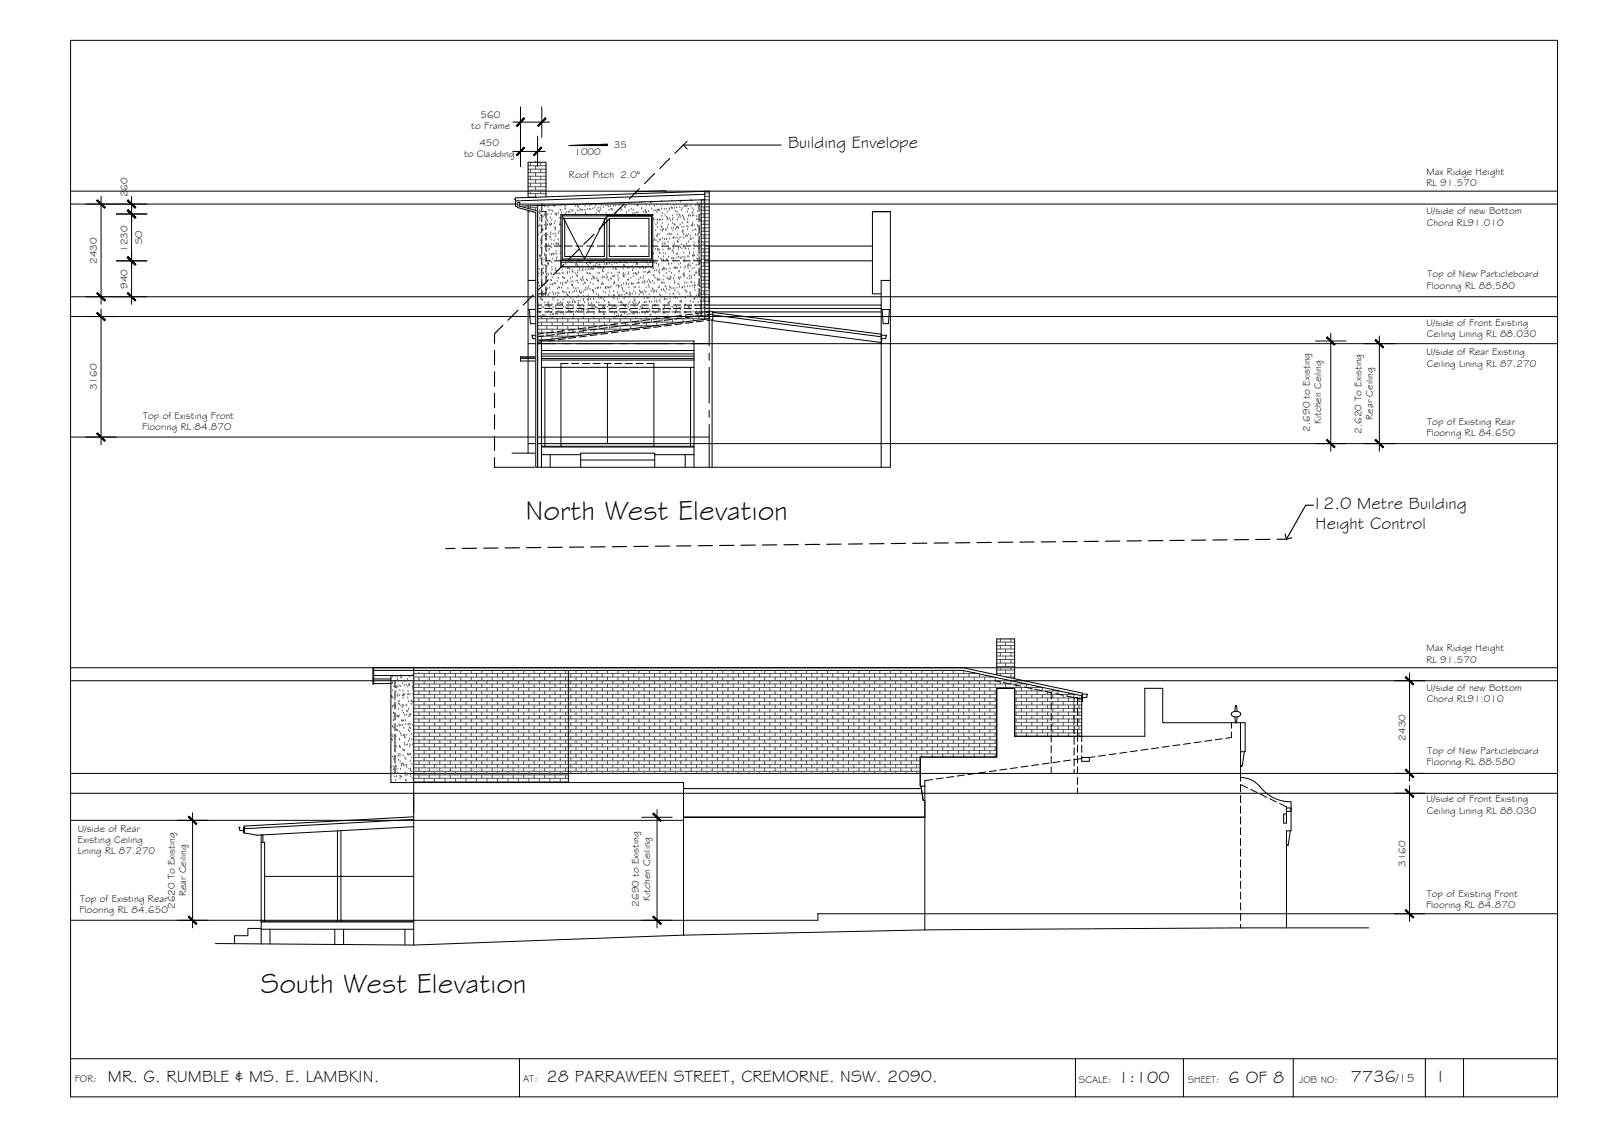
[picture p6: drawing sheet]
<svg xmlns="http://www.w3.org/2000/svg" width="420mm" height="297mm" viewBox="0 0 420 297" stroke-linecap="round" stroke-linejoin="round" font-family="sans-serif">
<defs><g id="words">
<g font-size="7.5">
<text x="137.8" y="136.3">North West Elevation</text>
<text x="68.4" y="260.3">South West Elevation</text>
</g>
<g font-size="4.5">
<text x="206.7" y="38.9">Building Envelope</text>
<text x="344.1" y="133.6">12.0 Metre Building</text>
<text x="345" y="138.6">Height Control</text>
<text x="28.3" y="283.6">MR. G. RUMBLE &amp; MS. E. LAMBKIN.</text>
<text x="143.3" y="283.6">28 PARRAWEEN STREET, CREMORNE. NSW. 2090.</text>
<text x="293.3" y="283.9">1:100</text>
<text x="322.2" y="283.9">6 OF 8</text>
<text x="354.3" y="283.8">7736</text>
<text x="377.2" y="283.7">I</text>
</g>
<text font-size="3.2" x="366.1" y="283.8">/15</text>
<g font-size="2.6">
<text x="123.6" y="33.8">to Frame</text>
<text x="126" y="30.9">560</text>
<text x="121.7" y="41.1">to Cladding</text>
<text x="125.7" y="38.2">450</text>
<text x="150.7" y="40.7">1000</text>
<text x="161" y="38.8">35</text>
<text x="149.2" y="46.5">Roof Pitch 2.0°</text>
<text x="374.1" y="45.8">Max Ridge Height</text>
<text x="33.4" y="51.7" transform="rotate(-90 33.4 51.7)">260</text>
<text x="374.1" y="48.7">RL 91.570</text>
<text x="374.1" y="56.2">U/side of new Bottom</text>
<text x="374.2" y="59.1">Chord RL91.010</text>
<text x="37.3" y="64.1" transform="rotate(-90 37.3 64.1)">SO</text>
<text x="25.4" y="69.2" transform="rotate(-90 25.4 69.2)">2430</text>
<text x="33.4" y="66" transform="rotate(-90 33.4 66)">1230</text>
<text x="33.4" y="75.7" transform="rotate(-90 33.4 75.7)">940</text>
<text x="374.1" y="75.6">Flooring RL 88.580</text>
<text x="374.4" y="72.7">Top of New Particleboard</text>
<text x="374.1" y="85.4">U/side of Front Existing</text>
<text x="374.2" y="88.3">Ceiling Lining RL 88.030</text>
<text x="374.1" y="93.2">U/side of Rear Existing</text>
<text x="374.2" y="96.1">Ceiling Lining RL 87.270</text>
<text x="25.4" y="102.3" transform="rotate(-90 25.4 102.3)">3160</text>
<text x="37.3" y="112.8">Flooring RL 84.87O</text>
<text x="37.5" y="109.9">Top of Existing Front</text>
<text x="343.6" y="113.2" transform="rotate(-90 343.6 113.2)">2.690 to Existing</text>
<text x="346.5" y="111.2" transform="rotate(-90 346.5 111.2)">Kitchen Ceiling</text>
<text x="357.1" y="113.7" transform="rotate(-90 357.1 113.7)">2.620 To Existing</text>
<text x="360.1" y="110" transform="rotate(-90 360.1 110)">Rear Ceiling</text>
<text x="374.3" y="111.4">Top of Existing Rear</text>
<text x="374.1" y="114.3">Flooring RL 84.650</text>
<text x="374.1" y="170.8">Max Ridge Height</text>
<text x="374.1" y="173.7">RL 91.570</text>
<text x="374.1" y="181.2">U/side of new Bottom</text>
<text x="374.2" y="184.1">Chord RL91.010</text>
<text x="368.6" y="194.2" transform="rotate(-90 368.6 194.2)">2430</text>
<text x="374.4" y="197.7">Top of New Particleboard</text>
<text x="374.1" y="200.6">Flooring RL 88.580</text>
<text x="374.1" y="210.4">U/side of Front Existing</text>
<text x="374.2" y="213.3">Ceiling Lining RL 88.030</text>
<text x="20.4" y="218.1">U/side of Rear</text>
<text x="20.5" y="221.1">Existing Ceiling</text>
<text x="20.4" y="224">Lining RL 87.270</text>
<text x="368.6" y="227.3" transform="rotate(-90 368.6 227.3)">3160</text>
<text x="20.8" y="239.3">Flooring RL 84.650</text>
<text x="21" y="236.4">Top of Existing Rear</text>
<text x="45.9" y="238.3" transform="rotate(-90 45.9 238.3)">2620 To Existing</text>
<text x="48.8" y="235" transform="rotate(-90 48.8 235)">Rear Ceiling</text>
<text x="167.6" y="237.7" transform="rotate(-90 167.6 237.7)">2690 to Existing</text>
<text x="170.5" y="236.2" transform="rotate(-90 170.5 236.2)">Kitchen Ceiling</text>
<text x="374" y="238.1">Flooring RL 84.87O</text>
<text x="374.2" y="235.1">Top of Existing Front</text>
<text x="19.6" y="283.8">FOR:</text>
<text x="137.2" y="283.6">AT:</text>
<text x="283" y="283.9">SCALE:</text>
<text x="311.5" y="283.9">SHEET:</text>
<text x="340.7" y="283.9">JOB NO:</text>
</g>
</g></defs>
<!-- layer: CEILING-FLOOR LINES -->
<g fill="none" stroke="#000" stroke-width=".26">
<path d="M18.5 53.5h390M18.5 50.1h390M18.5 77.8h390M18.5 83h390M138.5 90.1h270M18.5 114.6h167.5M138.5 116.3h270M18.5 178.5h390M18.5 175.1h390M18.5 202.8h390M18.5 208h390M18.5 215.1h160.8"/>
<path d="M179.3 214.3h63.3M408.5 239.6h-194v1.7h-196"/>
</g>
<!-- layer: EXISTING -->
<g fill="none" stroke="#000" stroke-width=".26">
<path d="M140.4 55.5h-1.9v63.3M141.3 55.5h1.9v1.9M143.2 58.3v1.9M228.8 55.5h4.7M233.5 55.5h-4.7v21.5h2.3M233.5 55.5v67M138.5 73.5h2.5v49M141 80h1M142.9 80h1.9M143.2 64.5h1.2M143.2 61.1v1.9M143.2 63.9v1.9"/>
<path d="M143.2 66.7v1.9M143.2 69.5v1.9M143.2 72.4v1.8M143.2 75.2v1.8h-2.2M143.2 68.4h1.2M145.4 64.5h1.9M145.4 68.4h1.9M145.7 80h1.9M148.2 64.5h1.9M148.2 68.4h1.9M148.5 80h1.9M151 64.5h1.9"/>
<path d="M151 68.4h1.9M151.3 80h1.9M153.8 64.5h1.9M153.8 68.4h1.9M154.1 80h1.9M156.6 64.5h1.9M156.6 68.4h1.9M156.9 80h1.9M159.5 64.5h1.8M159.5 68.4h1.8M159.8 80h1.8M162.3 64.5h1.8"/>
<path d="M162.3 68.4h1.8M162.6 80h1.9M165.1 64.5h1.8M165.1 68.4h1.8M165.4 80h1.9M167.9 64.5h1.9M167.9 68.4h1.9M168.2 80h1.9M170.7 64.5h1.9M170.7 68.4h1.9M171 80h1.9M173.5 64.5h1.9"/>
<path d="M173.5 68.4h1.9M173.8 80h1.9M176.3 64.5h1.9M176.3 68.4h1.9M176.6 80h1.9M179.1 64.5h1.9M179.1 68.4h1.9M179.4 80h1.9M182 64.5h1.8M182 68.4h1.8M182.3 80h1.8M184.8 64.5h44"/>
<path d="M184.8 68.4h44M185.1 80h46M233.5 73.5h-2.4v49M138.6 81.1h2.4M138.9 81.1l.2 3.8h1.4l.3-3.8M140.8 88.8v1l1.2-.2M141 87.9l-1.5 .1 .2 .2v.5l1.3 .1M141 80.9h1M141 81.8h1M142 89.3v33.2M142 89.4h40v33.1M142 94.4h40"/>
<path d="M142 96.3h40M142 91.9h40M142 92.8h40M142 93.4h40M142 94h40M142.5 87.4l-1.7 .2v2.2h.2M142.6 88.1l-1.6 .2M142.9 80.9h1.9M142.9 81.8h1.9M142.9 96.3v20.7M145.3 87.1l-1.9 .2M145.4 87.7l-1.9 .3"/>
<path d="M145.4 89.2l-1.5 .2M145.7 80.9h1.9M145.7 81.8h1.9M148.1 86.7l-1.9 .2M148.2 87.4l-1.9 .2M148.2 88.8l-1.8 .3M148.5 80.9h1.9M148.5 81.8h1.9M149 95.3h-1.9v21.7M149.9 95.3h1.9M150.9 86.3l-1.9 .3M151 87l-1.9 .2"/>
<path d="M151 88.5l-1.8 .2M151.3 80.9h1.9M151.3 81.8h1.9M152.7 95.3h1.9M153.7 86l-1.9 .2M153.8 86.6l-1.9 .3M153.8 88.1l-1.9 .3M154.1 80.9h1.9M154.1 81.8h1.9M155.6 95.3h1.8M156.4 85.6l-1.8 .2M156.5 86.3l-1.8 .2"/>
<path d="M156.6 87.7l-1.9 .3M156.9 80.9h1.9M156.9 81.8h1.9M158.4 95.3h1.8M159.2 85.2l-1.8 .3M159.3 95.3v21M159.3 85.9l-1.8 .3M159.4 87.4l-1.9 .2M159.8 80.9h1.8M159.8 81.8h1.8M161.2 95.3h1.9M162 84.9l-1.8 .2"/>
<path d="M162.1 85.5l-1.8 .3M162.2 87l-1.9 .3M162.6 80.9h1.9M162.6 81.8h1.9M164 95.3h1.9M164.8 84.5l-1.9 .3M164.9 85.2l-1.8 .2M165 86.7l-1.9 .2M165.4 80.9h1.9M165.4 81.8h1.9M166.8 95.3h1.9M167.6 84.2l-1.9 .2"/>
<path d="M167.7 84.8l-1.9 .3M167.8 86.3l-1.9 .2M168.2 80.9h1.9M168.2 81.8h1.9M169.6 95.3h1.9v21.7M170.4 83.8l-1.9 .2M170.5 84.5l-1.9 .2M170.5 86l-1.8 .2M171 80.9h1.9M171 81.8h1.9M173.2 83.4l-1.9 .3M173.3 84.1l-1.9 .3"/>
<path d="M173.3 85.6l-1.8 .2M173.8 80.9h1.9M173.8 81.8h1.9M176 83.1l-1.9 .2M176.1 83.7l-1.9 .3M176.1 85.2l-1.8 .3M176.6 80.9h1.9M176.6 81.8h1.9M178.8 82.7l-1.9 .3M178.9 83.4l-1.9 .2M178.9 84.9l-1.9 .2M179.4 80.9h1.9"/>
<path d="M179.4 81.8h1.9M181.1 96.3v20.7M181.6 82.4l-1.9 .2M181.7 83l-1.9 .3M181.7 84.5l-1.9 .2M182.3 80.9h1.8M182.3 81.8h1.8M184.3 82l-1.8 .2M184.4 82.7l-1.8 .2M184.5 84.2l-1.9 .2M185.1 80.9h46M185.1 81.8h.9"/>
<path d="M185.3 81.9l1.7-.2v2.1l-1.6 .2M186.8 83.9v38.6M186.8 84l44.4 5.8v-1M187 81.9l44.2 5.7v2.2h-.2M187 81.8h44.1M187 82.4l-1.6 .1M187 82.6l44 5.7M231 87.9l1.6 .1-.2 .2-.1 .5-1.3 .1M231.1 81.1h2.4M231.4 81.1l.2 3.8h1.4l.3-3.8M142 117h40M142 117.2h40"/>
<path d="M142 119.2h10.3M144.3 119.2v3.3M147.1 116.3h24.4M171.7 119.2h10.3M179.7 119.2v3.3M152.3 122.5v-3.7h19.4v3.7M152.3 120.6h19.4M278 199.7l-1.9 .2M280.8 199.3l-1.9 .2M283.7 198.9l-2 .3M287.2 198.4l-1.5 .2M289.9 198l-1.8 .3"/>
<path d="M292.7 197.6l-1.8 .3M295.5 197.2l-1.8 .3M298.3 196.8l-1.9 .3M301.1 196.4l-1.9 .3M303.9 196l-1.9 .3M306.6 195.6l-1.8 .3M309.4 195.3l-1.8 .2M312.2 194.9l-1.8 .2M315 194.5l-1.9 .2M317.8 194.1l-1.9 .2M320.6 193.7l-1.9 .2M323 189.5h-18v-9h-4.7v12.5h-34.2v-12.5h-4.7v18h-20.1v7.6h1.3"/>
<path d="M323 189.5v1.4M323 191.9v1.5l-1.5 .2M323 189.5h3.6v7.6h-1.2M323.1 186.9a1.5 1.5 0 0 1 2.3 .3 1.38 1.38 0 0 1-1.3 .8 1.38 1.38 0 0 1-1.2-.9zM323.9 186.5l.1-1.5h.3l.2 1.5M323.9 187.9l.1 1.6h.3l.2-1.6M325.4 189.5v15.3M326.4 197.1l-.6 3.7h-.4h.2M64 216.9v.9l-1.1-.1-.2-.7h.3M64 216.9v1.5v-1.5M88.5 217.8v23.7M89.4 217.8v23.7"/>
<path d="M108.5 208v39.8M108.5 205.2h70.8v40M108.5 214.1l-44.5 2.5v1.8l3.5 .6 41-2.3M108.5 214.8l-44.5 2.5M179.3 206.7h62.3M241.6 206.1l.5 3.8h.5M244.6 204.4l-2 .3v39.1M247.4 204l-1.9 .2M250.1 203.6l-1.8 .2M252.9 203.2l-1.8 .2M255.7 202.8l-1.8 .3M258.5 202.4l-1.9 .3"/>
<path d="M261.3 202l-1.9 .3M264.1 201.6l-1.9 .3M266.9 201.2l-1.9 .3M269.6 200.8l-1.8 .3M272.4 200.5l-1.8 .2M275.2 200.1l-1.8 .2M325.3 203.8a7 7 0 0 1 5.8 3.2 10.2 10.2 0 0 0 7.5 3.2v7.6h-1.2v25.5M325.4 205.7v1.9M325.4 208.5v1.9M325.4 211.4v1.8M325.4 214.2v1.8M325.4 217v1.9"/>
<path d="M325.4 219.8v1.9M325.4 205.7l1.8 .9M328 207l1.7 .8M330.5 208.2l1.7 .8M333.1 209.4l1.7 .8M335.6 210.6l1.8 .9v1.9h-.7v2.4h.7v-2.4M337.4 211.8l1.3 .1-.1 .6M337.4 213.7h.1M338.4 217.8l-.5 3.8h-.5h.3M338.5 212.5l-.1 .2h-1v1M68.5 220.8h.9v20.7M68.9 220.8v-1.9h-.4v28.6"/>
<path d="M69.4 229.8h39.1M325.4 222.6v1.9M325.4 225.4v1.9M325.4 228.2v1.9M325.4 231v1.9M325.4 233.9v1.8M325.4 236.7v1.8M325.4 239.5v1.9M68.5 243.4h-3.5v1.9h-3.5v2.1M68.5 241.5h40M68.5 241.7h40M68.5 243.6h40"/>
<path d="M70.8 243.6v3.9M87.8 243.6v4M90.1 243.6v4M106.2 243.6v4.1M325.4 242.3v1"/>
</g>
<!-- layer: BORDER -->
<path d="M18.5 10.6h390v277h-390zM18.5 277.6h390M136.2 277.6v10M282.1 277.6v10M310.4 277.6v10M339.2 277.6v10M373.8 277.6v10M383.8 277.6v10" fill="none" stroke="#000" stroke-width=".26"/>
<!-- layer: HATCH -->
<g fill="none" stroke="#545454" stroke-width=".26">
<path d="M138.5 43.4h4.7M138.5 44.4h4.7M138.5 45.3h4.7M138.5 46.2h4.7M138.5 47.1h4.7M138.5 48h4.7M138.5 49h4.7M138.5 49.9h4.7M138.5 50.8h4.7M138.5 51.7h2.3M138.5 54.4h2.5M138.5 55.4h2.5"/>
<path d="M139.1 42.5v.9M139.1 44.4v.9M139.1 46.2v.9M139.1 48v1M139.1 49.9v.9M139.1 51.7h.1M139.1 53.9v.5M139.1 55.4v.1M140.5 42.5h.1M140.5 43.4v1M140.5 45.3v.9M140.5 47.1v.9"/>
<path d="M140.5 49v.9M140.5 50.8v.9M140.5 54.4v1M141.1 59.3h.1M141.4 55.9h.1M141.4 59.3h.1M141.5 55.2h.1M141.5 56h.1M141.6 57.7h.1M141.6 57.2h.1M141.7 59.2h.1M141.8 56.6h.1"/>
<path d="M141.8 42.5v.9M141.8 44.4v.9M141.8 46.2v.9M141.8 48v1M141.8 49.9v.9M141.9 59.2h.1M141.9 53.9h.1M142.2 53.9h.1M142.4 56.8h.1M142.7 59.1h.1M142.8 56.5h.1M142.9 54.2h.1"/>
<path d="M142.9 56.1h.1M143 58.1h.1M143.2 56.4h.1M143.5 57.8h.1M143.6 59h.1M143.6 57.9h.1M143.7 56.3h.1M143.7 54.4h.1M143.9 55.2h.1M144.1 58.9h.1M144.3 55.2h.1M144.3 57.1h.1"/>
<path d="M144.4 59.1h.1M144.5 58.8h.1M144.5 56.2h.1M144.6 58.8h.1M144.7 57.7h.1M144.8 55.3h.1M145 55.5h.1M145.1 53.9h.1M145.5 58.7h.1M145.5 54.2h.1M145.5 59.7h.1M145.5 56.2h.1"/>
<path d="M145.6 58.1h.1M145.7 59.9h.1M145.8 56.3h.1M145.9 56h.1M145.9 56.5h.1M146.4 56h.1M146.7 59h.1M146.8 57.2h.1M146.9 58.5h.1M146.9 55.1h.1M147 57.1h.1M147 57.4h.1"/>
<path d="M147.1 59h.1M147.1 55.2h.1M147.1 53.8h.1M147.3 55.9h.1M148.2 54.7h.1M148.2 54.1h.1M148.3 53.9h.1M148.3 56.1h.1M148.3 54.9h.1M148.7 55.7h.1M149.2 55.6h.1M149.2 55.7h.1"/>
<path d="M149.5 55.1h.1M150 55.5h.1M150.2 55.2h.1M150.9 54.1h.1M150.9 56h.1M151.4 55.3h.1M151.4 53.9h.1M151.5 54.1h.1M151.7 54.3h.1M151.9 55.2h.1M152.3 55h.1M152.6 55.1h.1"/>
<path d="M152.7 55.1h.1M153.4 55.2h.1M153.5 54.1h.1M153.6 56h.1M154.1 54.9h.1M154.6 53.9h.1M154.7 54.9h.1M154.9 55h.1M154.9 53.5h.1M155.1 53.7h.1M155.5 54.8h.1M156 54.5h.1"/>
<path d="M156.2 54h.1M156.3 55.9h.1M156.6 55.2h.1M156.9 54.6h.1M157 55.4h.1M157.2 55.6h.1M157.4 54.5h.1M157.5 55h.1M157.8 53.9h.1M158.2 54.4h.1M158.9 53.9h.1M159 55.9h.1"/>
<path d="M159.4 53.9h.1M159.6 54.2h.1M159.7 55.2h.1M160.1 54.2h.1M160.3 54.9h.1M160.4 54.9h.1M160.6 55h.1M160.9 53.9h.1M160.9 54.1h.1M161.5 54h.1M161.5 55.9h.1M161.6 55.9h.1"/>
<path d="M162.3 53.9h.1M162.8 53.4h.1M162.9 53.8h.1M162.9 55.2h.1M162.9 54.9h.1M163.7 53.7h.1M163.8 54.3h.1M164 54.5h.1M164.1 53.9h.1M164.2 53.9h.1M164.3 55.8h.1M164.9 55.3h.1"/>
<path d="M165.1 53.5h.1M165.5 54.9h.1M165.6 53.4h.1M166 56h.1M166.1 55.1h.1M166.4 53.3h.1M166.5 55.9h.1M166.9 53.8h.1M167 55.8h.1M167.2 53.7h.1M167.2 53.9h.1M167.4 55.8h.1"/>
<path d="M167.4 53.9h.1M167.8 53.1h.1M168.3 54.7h.1M168.3 54.8h.1M168.3 53.1h.1M168.7 55.7h.1M169.1 53h.1M169.2 55.1h.1M169.3 55.6h.1M169.5 55.8h.1M169.5 53.8h.1M169.6 55.8h.1"/>
<path d="M170.1 55.5h.1M170.4 53.9h.1M170.6 53.1h.1M170.8 53.3h.1M170.9 54.8h.1M171.2 56.4h.1M171.4 57.5h.1M171.5 55.3h.1M171.5 57.7h.1M171.7 54.1h.1M172 55.2h.1M172 59h.1"/>
<path d="M172.2 53.7h.1M172.3 55.7h.1M172.4 57.7h.1M172.4 55.1h.1M172.4 57.8h.1M172.4 59.6h.1M172.4 58.5h.1M172.7 55h.1M172.8 55.1h.1M172.9 55.2h.1M172.9 57.7h.1M173.2 57.7h.1"/>
<path d="M173.4 59.4h.1M173.5 52.8h.1M173.5 54.8h.1M173.6 53.9h.1M173.6 56.7h.1M173.6 59.6h.1M173.7 58.7h.1M173.7 56h.1M173.8 57.6h.1M174.2 54.9h.1M174.4 56.4h.1M174.7 54.9h.1"/>
<path d="M174.8 56.9h.1M174.9 53.7h.1M174.9 57.1h.1M175 55.7h.1M175 57.6h.1M175.1 53.5h.1M175.1 59.6h.1M175.1 57.4h.1M175.2 59h.1M175.5 55.1h.1M175.6 54.8h.1M175.7 57.4h.1"/>
<path d="M175.8 57.9h.1M176.1 60h.1M176.1 54.5h.1M176.2 52.7h.1M176.2 54.6h.1M176.3 54.7h.1M176.3 56.6h.1M176.4 57.7h.1M176.4 58.6h.1M176.5 57.3h.1M176.6 59.9h.1M176.7 53.9h.1"/>
<path d="M176.8 58.9h.1M176.9 54.6h.1M177 59h.1M177.1 55.4h.1M177.4 59.8h.1M177.5 54.5h.1M177.5 53.7h.1M177.6 55.7h.1M177.6 56.4h.1M177.6 57.6h.1M177.7 59.6h.1M177.9 57.1h.1"/>
<path d="M177.9 59.8h.1M178.1 56.4h.1M178.3 54.4h.1M178.3 56.5h.1M178.4 58.9h.1M178.4 57h.1M178.4 53h.1M178.7 55.1h.1M178.8 59.6h.1M178.9 52.7h.1M178.9 54.6h.1M179 56.6h.1"/>
<path d="M179.1 58.5h.1M179.2 56.9h.1M179.2 57.3h.1M179.3 59.5h.1M179.5 53.9h.1M179.5 57.7h.1M179.6 54h.1M179.7 54.2h.1M179.9 53.9h.1M180.2 59.4h.1M180.2 54.1h.1M180.2 58.3h.1"/>
<path d="M180.2 53.6h.1M180.3 55.6h.1M180.4 57.5h.1M180.4 58.4h.1M180.4 59.5h.1M180.5 54.9h.1M180.6 56.7h.1M180.7 56.4h.1M181 54h.1M181.1 52.6h.1M181.1 56.7h.1M181.3 59.2h.1"/>
<path d="M181.5 52.7h.1M181.5 54.6h.1M181.5 55.8h.1M181.6 59.2h.1M181.6 58.9h.1M181.6 56.6h.1M181.7 58.6h.1M181.7 56h.1M181.9 55.1h.1M182 56.6h.1M182.1 59.2h.1M182.4 53.9h.1"/>
<path d="M182.6 56.8h.1M182.7 57.7h.1M182.8 53.3h.1M182.9 53.6h.1M182.9 59h.1M182.9 53.8h.1M183 55.6h.1M183 57.5h.1M183 53.5h.1M183.1 53.8h.1M183.1 59.5h.1M183.4 56.4h.1"/>
<path d="M183.6 57.7h.1M183.8 57.9h.1M183.9 56.3h.1M183.9 56.4h.1M183.9 52.4h2.1M183.9 53.3h2.1M183.9 54.2h2.1M183.9 55.2h2.1M183.9 56.1h2.1M183.9 57h2.1M183.9 57.9h2.1M183.9 58.8h2.1"/>
<path d="M183.9 59.7h2.1M184.6 52.4v.9M184.6 54.2v1M184.6 56.1v.9M184.6 57.9v.9M184.6 59.7v1M184.9 50.6h1.1M184.9 51.5h1.1M141 69.8h.1M141 62.9h.1M141.1 79.7h.1M141.1 64.6h.1"/>
<path d="M141.1 74.1h.1M141.1 77.7h.1M141.1 72.4h.1M141.2 61.6h.1M141.3 74.2h.1M141.4 71.7h.1M141.4 70.6h.1M141.5 67.1h.1M141.5 75h.1M141.6 67.2h.1M141.7 67.9h.1M141.7 61.1h.1"/>
<path d="M141.8 63.1h.1M141.8 67.3h.1M141.8 78.1h.1M141.8 65h.1M141.8 78.4h.1M141.9 64.4h.1M141.9 67h.1M141.9 63.7h.1M142 72.3h.1M142 69h.1M142 67.1h.1M142 70.9h.1"/>
<path d="M142 78.6h.1M142.1 74.9h.1M142.1 64.1h.1M142.1 72.9h.1M142.1 60.3h.1M142.1 75h.1M142.2 74.8h.1M142.2 74.3h.1M142.2 76.8h.1M142.3 78.7h.1M142.3 61.8h.1M142.3 60.4h.1"/>
<path d="M142.4 71.6h.1M142.4 69.7h.1M142.4 60.3h.1M142.5 77.5h.1M142.5 70.5h.1M142.6 71.7h.1M142.7 68.1h.1M142.8 67h.1M142.9 61.7h.1M142.9 74.8h.1M142.9 66.6h.1M142.9 64.7h.1"/>
<path d="M142.9 79.4h.1M142.9 69.6h.1M143 76.8h.1M143 77.5h.1M143.1 60.1h.1M143.1 64.8h.1M143.1 62h.1M143.2 76h.1M143.2 64h.1M143.2 62.8h.1M143.2 61.2h.1M143.3 64.3h.1"/>
<path d="M143.3 65.9h.1M143.3 72.2h.1M143.3 73h.1M143.3 76.1h.1M143.3 67.9h.1M143.4 69.8h.1M143.5 72.5h.1M143.5 71.8h.1M143.5 73.8h.1M143.6 75.7h.1M143.7 77.7h.1M143.7 61.6h.1"/>
<path d="M143.7 69.1h.1M143.7 69.2h.1M143.7 79.6h.1M143.7 69.5h.1M143.8 64.2h.1M143.8 79.4h.1M143.8 77.4h.1M143.9 72.1h.1M143.9 69.2h.1M143.9 80h.1M144 65.7h.1M144 65.4h.1"/>
<path d="M144.2 75.5h.1M144.2 66.8h.1M144.2 62.2h.1M144.2 76.9h.1M144.3 74.7h.1M144.4 61.5h.1M144.4 62.3h.1M144.4 61h.1M144.4 73.5h.1M144.5 63h.1M144.5 71.7h.1M144.6 64.9h.1"/>
<path d="M144.6 64.1h.1M144.6 66.9h.1M144.6 73.6h.1M144.7 72h.1M144.7 68.8h.1M144.7 66.7h.1M144.8 70.8h.1M144.8 79.9h.1M144.8 70.1h.1M144.8 74.6h.1M144.8 72.8h.1M144.9 67.9h.1"/>
<path d="M144.9 74.7h.1M145 76.7h.1M145 78.1h.1M145 66.6h.1M145 78.6h.1M145.1 61.4h.1M145.2 66.8h.1M145.2 77.2h.1M145.2 64.1h.1M145.2 77.9h.1M145.3 63.2h.1M145.3 74.3h.1"/>
<path d="M145.4 78h.1M145.5 74.4h.1M145.5 66.6h.1M145.5 60.3h.1M145.6 61.3h.1M145.6 74.5h.1M145.7 60.1h.1M145.7 70.5h.1M145.7 62h.1M145.7 77.1h.1M145.8 71h.1M145.8 64h.1"/>
<path d="M145.9 65.9h.1M145.9 67.9h.1M146 71.2h.1M146 63.9h.1M146 66.6h.1M146.1 71.8h.1M146.1 67.6h.1M146.1 73.8h.1M146.1 79.7h.1M146.2 76.8h.1M146.2 75.7h.1M146.2 77.7h.1"/>
<path d="M146.3 79.7h.1M146.3 64.1h.1M146.3 78.8h.1M146.4 62.8h.1M146.4 61.2h.1M146.5 73h.1M146.5 64.3h.1M146.5 63.8h.1M146.5 75.4h.1M146.6 77h.1M146.6 71.7h.1M146.6 60.7h.1"/>
<path d="M146.7 79.6h.1M146.7 75.5h.1M146.8 72h.1M146.9 66.4h.1M147 79.4h.1M147 74.3h.1M147.1 68.3h24.1v1.6h-24.1zM147.3 75.5h.1M147.3 79.8h.1M147.4 70.8h.1M147.4 71.6h.1M147.5 72.7h.1"/>
<path d="M147.5 79.5h.1M147.5 79.9h.1M147.5 74.2h.1M147.6 74.7h.1M147.6 76.4h.1M147.6 76.6h.1M147.7 78.6h.1M147.7 71.7h.1M147.8 69.5h.1M147.9 72.9h.1M147.9 76.8h.1M148 73.1h.1"/>
<path d="M148.1 78.1h.1M148.4 74.1h.1M148.4 69.3h.1M148.5 76.7h.1M148.5 74.3h.1M148.6 77.3h.1M148.8 71.7h.1M148.8 71.4h.1M148.8 77.5h.1M148.8 70.4h.1M148.9 73.7h.1M148.9 79.3h.1"/>
<path d="M148.9 73.9h.1M148.9 75.6h.1M149 77.6h.1M149.1 79.6h.1M149.2 70.4h.1M149.3 76.6h.1M149.3 76.8h.1M149.3 71.4h.1M149.3 70.6h.1M149.4 79.2h.1M149.7 73h.1M149.7 78.3h.1"/>
<path d="M149.7 73.9h.1M149.9 74.8h.1M150 70.8h.1M150.1 72.7h.1M150.1 75h.1M150.1 79.4h.1M150.2 74.7h.1M150.2 71.3h.1M150.2 76.7h.1M150.2 79.1h.1M150.2 71.4h.1M150.3 73.9h.1"/>
<path d="M150.3 78.6h.1M150.3 68.6h.1M150.5 75.5h.1M150.7 76.4h.1M150.7 79.2h.1M150.8 71.7h.1M150.9 79.4h.1M151 69.5h.1M151 75.8h.1M151.1 73.8h.1M151.1 69.2h.1M151.2 76.4h.1"/>
<path d="M151.2 72.3h.1M151.3 78.1h.1M151.3 69.6h.1M151.4 72.5h.1M151.5 71.7h.1M151.5 69.7h.1M151.5 73.7h.1M151.5 71.1h.1M151.6 75.6h.1M151.6 78.9h.1M151.7 77.6h.1M151.7 74.3h.1"/>
<path d="M151.7 79.5h.1M152 68.4h.1M152 70.4h.1M152 76.7h.1M152 76.3h.1M152.1 71h.1M152.2 78.9h.1M152.2 76.9h.1M152.3 73.3h.1M152.5 73.6h.1M152.5 76.8h.1M152.7 70h.1"/>
<path d="M152.8 70.7h.1M152.8 73h.1M152.9 72.6h.1M152.9 70.9h.1M152.9 74.6h.1M153 76.6h.1M153 78.8h.1M153 73.5h.1M153 78.5h.1M153.1 77.7h.1M153.3 79.4h.1M153.3 74.2h.1"/>
<path d="M153.4 76.1h.1M153.5 74.4h.1M153.6 70.8h.1M153.6 75.5h.1M153.8 69.1h.1M153.8 73.4h.1M153.9 76h.1M154 71.7h.1M154.1 71.7h.1M154.1 78.6h.1M154.1 73.7h.1M154.2 69.5h.1"/>
<path d="M154.2 75.6h.1M154.3 77.6h.1M154.3 70.7h.1M154.3 78.8h.1M154.3 79.5h.1M154.3 69.9h.1M154.4 78.6h.1M154.4 75.2h.1M154.5 78.1h.1M154.6 71.7h.1M154.7 69h.1M154.8 75.9h.1"/>
<path d="M154.8 70.6h.1M154.8 71.9h.1M154.8 74.3h.1M154.9 78.5h.1M154.9 69.2h.1M155.2 70.4h.1M155.2 79.6h.1M155.2 73.2h.1M155.4 76.1h.1M155.4 70.6h.1M155.5 72.6h.1M155.6 74.6h.1"/>
<path d="M155.6 76.3h.1M155.6 76.5h.1M155.6 70.5h.1M155.6 76.8h.1M155.7 78.5h.1M155.7 78.4h.1M155.7 72.7h.1M155.7 73.1h.1M155.7 69.7h.1M156 73h.1M156.2 75.7h.1M156.3 69.7h.1"/>
<path d="M156.4 69.1h.1M156.5 79.3h.1M156.5 77.1h.1M156.6 73h.1M156.7 75.7h.1M156.7 73.6h.1M156.8 71.6h.1M156.8 75.5h.1M156.9 73.6h.1M156.9 73.8h.1M156.9 75.5h.1M157 77.5h.1"/>
<path d="M157 70.4h.1M157 70.2h.1M157.1 79.4h.1M157.1 78.2h.1M157.1 69.6h.1M157.2 71.7h.1M157.3 69.5h.1M157.5 78h.1M157.5 75.6h.1M157.5 70.3h.1M157.6 78.2h.1M157.6 78.1h.1"/>
<path d="M157.7 78.2h.1M157.8 74.6h.1M158 72.9h.1M158 74.3h.1M158 71.1h.1M158 70.7h.1M158.1 72.6h.1M158.1 68.4h.1M158.2 74.6h.1M158.2 71.3h.1M158.2 76.5h.1M158.3 78.5h.1"/>
<path d="M158.3 68.6h.1M158.3 70.4h.1M158.4 70.2h.1M158.4 78.1h.1M158.5 69.4h.1M158.5 72.8h.1M158.6 79h.1M158.8 75.5h.1M158.8 76.8h.1M158.9 75.4h.1M159 75.7h.1M159 69.3h.1"/>
<path d="M159.1 72.1h.1M159.1 73h.1M159.1 69h.1M159.2 69.4h.1M159.3 72.7h.1M159.4 75.3h.1M159.5 71.6h.1M159.5 73.5h.1M159.6 79.9h.1M159.6 75.5h.1M159.6 79.3h.1M159.7 77.4h.1"/>
<path d="M159.7 79.4h.1M159.8 77.9h.1M159.8 69.2h.1M159.9 76.5h.1M160 75.5h.1M160.1 73h.1M160.2 75.2h.1M160.3 73.2h.1M160.3 77.8h.1M160.3 71.7h.1M160.5 69.5h.1M160.7 72.5h.1"/>
<path d="M160.8 70.6h.1M160.8 78.1h.1M160.9 72.5h.1M160.9 77.4h.1M160.9 74.5h.1M161 76.4h.1M161 78.4h.1M161.1 77.6h.1M161.2 77.7h.1M161.2 74.2h.1M161.2 74h.1M161.2 69h.1"/>
<path d="M161.2 72.4h.1M161.4 70.6h.1M161.5 70.4h.1M161.6 75h.1M161.6 70.7h.1M161.7 69h.1M161.8 69h.1M162 78.4h.1M162 76.8h.1M162 72.3h.1M162.1 71.6h.1M162.1 73.5h.1"/>
<path d="M162.1 74.9h.1M162.2 74.9h.1M162.2 75.5h.1M162.3 77.5h.1M162.3 73h.1M162.3 79.4h.1M162.4 75.1h.1M162.5 71.5h.1M162.5 77.5h.1M162.5 68.8h.1M162.6 68.8h.1M162.8 79.3h.1"/>
<path d="M163 74.8h.1M163 79.3h.1M163.1 77.4h.1M163.1 75.5h.1M163.2 79.5h.1M163.3 75.9h.1M163.4 72.2h.1M163.4 70.5h.1M163.5 72.5h.1M163.5 71.7h.1M163.6 74.4h.1M163.6 69.7h.1"/>
<path d="M163.6 76.4h.1M163.6 69.5h.1M163.7 78.4h.1M163.7 72.6h.1M163.8 69.9h.1M163.9 77.3h.1M163.9 68.7h.1M163.9 72.1h.1M163.9 78.1h.1M164 80h.1M164.3 76.9h.1M164.3 74.2h.1"/>
<path d="M164.3 74.6h.1M164.4 69h.1M164.5 77h.1M164.5 68.6h.1M164.6 73.4h.1M164.7 70.4h.1M164.8 72h.1M164.8 71.5h.1M164.9 79.8h.1M164.9 73.4h.1M164.9 74.6h.1M164.9 75.4h.1"/>
<path d="M165 77.4h.1M165 70.1h.1M165.1 79.3h.1M165.1 76.8h.1M165.3 68.5h.1M165.3 77.1h.1M165.3 77.8h.1M165.5 73h.1M165.6 74.4h.1M165.7 74.5h.1M165.8 74.5h.1M165.8 77.1h.1"/>
<path d="M165.8 69.9h.1M165.9 71h.1M166 79.3h.1M166 70.5h.1M166.1 72.5h.1M166.1 71.8h.1M166.2 74.5h.1M166.2 76.4h.1M166.2 79.7h.1M166.3 78.4h.1M166.3 75.5h.1M166.4 78.8h.1"/>
<path d="M166.5 78.9h.1M166.7 77h.1M166.7 75.3h.1M166.7 68.3h.1M166.7 71.7h.1M166.8 79.6h.1M166.8 69.5h.1M166.9 71.9h.1M167 69.1h.1M167.1 72h.1M167.1 74.3h.1M167.1 78.1h.1"/>
<path d="M167.1 68.9h.1M167.2 69.3h.1M167.4 79.7h.1M167.5 71.5h.1M167.5 74.2h.1M167.5 71.6h.1M167.5 73.4h.1M167.6 79.5h.1M167.6 75.4h.1M167.6 74.2h.1M167.7 77.3h.1M167.7 76.3h.1"/>
<path d="M167.7 79.3h.1M167.8 70.4h.1M167.9 76.4h.1M168 72.9h.1M168 76.8h.1M168.3 76.8h.1M168.4 69.9h.1M168.5 74.1h.1M168.6 76.7h.1M168.6 73h.1M168.7 77.3h.1M168.8 70.4h.1"/>
<path d="M168.9 72.4h.1M168.9 71.4h.1M168.9 74.4h.1M169 79.3h.1M169 76.3h.1M169 73.8h.1M169 78.3h.1M169.1 79.3h.1M169.2 74h.1M169.3 70.4h.1M169.4 76.6h.1M169.4 71.3h.1"/>
<path d="M169.5 75.5h.1M169.5 79.2h.1M169.7 78.2h.1M169.8 68.9h.1M169.8 73.9h.1M169.8 71.7h.1M169.9 78.4h.1M170 69.5h.1M170 74.8h.1M170.1 71.5h.1M170.1 73.4h.1M170.2 75.4h.1"/>
<path d="M170.2 71.2h.1M170.3 77.3h.1M170.3 78h.1M170.3 71.3h.1M170.3 79.1h.1M170.3 79.3h.1M170.4 73.9h.1M170.4 68.6h.1M170.5 71.5h.1M170.6 68.7h.1M170.7 74.2h.1M170.8 76.4h.1"/>
<path d="M170.8 79.2h.1M171 70.4h.1M171.1 75.7h.1M171.2 73.8h.1M171.2 69.8h.1M171.2 68.5h.1M171.2 64.5h.1M171.2 75.9h.1M171.3 76.4h.1M171.3 66.5h.1M171.4 66.6h.1M171.4 72.3h.1"/>
<path d="M171.4 68.4h.1M171.4 70.4h.1M171.5 76.8h.1M171.5 72.4h.1M171.5 63.2h.1M171.6 74.3h.1M171.6 68.8h.1M171.6 76.3h.1M171.6 71h.1M171.7 78.2h.1M171.7 78.9h.1M171.7 62.8h.1"/>
<path d="M171.8 69h.1M171.8 73h.1M171.9 65.4h.1M172 60.5h.1M172 68.4h.1M172.1 63.1h.1M172.1 76.3h.1M172.1 61.9h.1M172.1 76.7h.1M172.2 71h.1M172.2 69.1h.1M172.2 78.9h.1"/>
<path d="M172.3 79.3h.1M172.3 62.1h.1M172.4 73.2h.1M172.5 65.7h.1M172.5 61.6h.1M172.5 65.3h.1M172.6 63.5h.1M172.6 73.6h.1M172.6 73.4h.1M172.6 65.5h.1M172.6 75.5h.1M172.7 69.8h.1"/>
<path d="M172.7 67.5h.1M172.7 69.4h.1M172.8 71.4h.1M172.9 73.3h.1M172.9 61.5h.1M172.9 63h.1M172.9 66.3h.1M172.9 75.3h.1M173 70.9h.1M173 77.2h.1M173 65.6h.1M173 71.7h.1"/>
<path d="M173 78.8h.1M173.1 79.2h.1M173.1 73.5h.1M173.1 66.5h.1M173.2 77.6h.1M173.2 62.9h.1M173.3 67.9h.1M173.3 77.8h.1M173.3 60.3h.1M173.4 68.2h.1M173.4 78h.1M173.4 74.2h.1"/>
<path d="M173.5 76.1h.1M173.7 70.7h.1M173.7 64h.1M173.7 60.6h.1M173.8 62.6h.1M173.8 74.2h.1M173.8 65.5h.1M173.8 64.6h.1M173.9 60.2h.1M173.9 70.9h.1M173.9 66.5h.1M173.9 73.4h.1"/>
<path d="M174 68.1h.1M174 68.5h.1M174 67.3h.1M174 76h.1M174 60.2h.1M174 70.4h.1M174.1 72.4h.1M174.1 70.4h.1M174.2 74.3h.1M174.2 63.8h.1M174.2 78.6h.1M174.2 76.3h.1"/>
<path d="M174.3 62.8h.1M174.3 78.2h.1M174.4 70.7h.1M174.4 64h.1M174.4 78.6h.1M174.4 75.1h.1M174.5 60.4h.1M174.5 66.6h.1M174.6 76.8h.1M174.6 75.3h.1M174.7 60.1h.1M174.8 71.7h.1"/>
<path d="M174.8 68h.1M174.8 62.8h.1M174.8 75.9h.1M174.9 70.6h.1M174.9 78.5h.1M175 72.9h.1M175 68.2h.1M175.2 61.5h.1M175.2 68.4h.1M175.2 63.5h.1M175.2 65.3h.1M175.2 79.5h.1"/>
<path d="M175.3 65.5h.1M175.3 73.2h.1M175.3 64.8h.1M175.3 69.1h.1M175.4 67.4h.1M175.4 69.4h.1M175.4 79.7h.1M175.5 79.3h.1M175.5 71.3h.1M175.5 61.3h.1M175.5 76.1h.1M175.5 73.3h.1"/>
<path d="M175.6 75.2h.1M175.6 62.6h.1M175.7 77.2h.1M175.7 65.3h.1M175.7 70.5h.1M175.7 61.5h.1M175.7 79.2h.1M175.8 65.2h.1M175.8 72.6h.1M175.8 78.4h.1M175.8 75.5h.1M175.8 73.1h.1"/>
<path d="M175.9 72.8h.1M176.1 61.5h.1M176.1 69.2h.1M176.2 67.8h.1M176.2 71.7h.1M176.2 75.7h.1M176.3 65.7h.1M176.5 60.5h.1M176.5 67.9h.1M176.5 65.9h.1M176.5 62.5h.1M176.5 77h.1"/>
<path d="M176.6 65.1h.1M176.6 64.4h.1M176.6 78h.1M176.6 62.3h.1M176.6 73h.1M176.7 66.4h.1M176.7 67.8h.1M176.7 68.4h.1M176.7 77.2h.1M176.7 75.6h.1M176.8 70.3h.1M176.8 73.6h.1"/>
<path d="M176.9 72.3h.1M176.9 64h.1M176.9 74.2h.1M177 76.2h.1M177 74.2h.1M177 62.5h.1M177 78.2h.1M177.1 70.1h.1M177.1 70.3h.1M177.2 78.2h.1M177.2 60.2h.1M177.3 70.3h.1"/>
<path d="M177.3 70.4h.1M177.4 66.7h.1M177.5 67.7h.1M177.6 62.4h.1M177.6 75.5h.1M177.6 78h.1M177.6 70.3h.1M177.6 63.2h.1M177.7 66.6h.1M177.7 78.2h.1M177.8 61.5h.1M177.8 63.4h.1"/>
<path d="M177.8 76.8h.1M177.8 63.5h.1M177.8 74.5h.1M177.9 65.5h.1M178 67.4h.1M178 65h.1M178 69.4h.1M178 72.8h.1M178 62.8h.1M178 74.7h.1M178.1 71.3h.1M178.1 72.9h.1"/>
<path d="M178.1 73.3h.1M178.1 71.1h.1M178.2 75.3h.1M178.3 77.2h.1M178.3 79.2h.1M178.4 62.3h.1M178.4 67.6h.1M178.4 70.2h.1M178.5 64.9h.1M178.5 69.1h.1M178.5 78h.1M178.5 72.8h.1"/>
<path d="M178.6 67.8h.1M178.6 79.3h.1M178.6 78.9h.1M178.7 64.2h.1M178.8 79.1h.1M178.8 65.3h.1M178.9 67.5h.1M178.9 60.8h.1M178.9 75.5h.1M179 75.5h.1M179 75.3h.1M179.1 60.9h.1"/>
<path d="M179.1 60.5h.1M179.2 72h.1M179.2 62.5h.1M179.2 61.5h.1M179.2 64.4h.1M179.3 66.4h.1M179.3 64.8h.1M179.3 71.7h.1M179.3 72.2h.1M179.4 68.3h.1M179.4 72.7h.1M179.4 67.4h.1"/>
<path d="M179.4 70.3h.1M179.5 68.6h.1M179.5 72.3h.1M179.5 75.3h.1M179.6 74.2h.1M179.6 76.2h.1M179.6 67.8h.1M179.7 65.2h.1M179.7 79.9h.1M179.7 78.1h.1M179.8 62.1h.1M179.8 78h.1"/>
<path d="M179.8 70h.1M179.9 65.3h.1M179.9 77.9h.1M179.9 76.4h.1M180 61.7h.1M180 64h.1M180.1 76.6h.1M180.1 74.2h.1M180.2 73h.1M180.2 67.3h.1M180.3 62h.1M180.3 75.2h.1"/>
<path d="M180.3 69.9h.1M180.3 60.2h.1M180.4 77.8h.1M180.5 69.5h.1M180.5 70.4h.1M180.5 61.5h.1M180.6 63.4h.1M180.6 65.4h.1M180.6 69.7h.1M180.7 67.3h.1M180.7 64.6h.1M180.7 69.3h.1"/>
<path d="M180.8 72.5h.1M180.8 66.1h.1M180.8 71.2h.1M180.9 66.6h.1M180.9 73.2h.1M180.9 75.2h.1M181 76.8h.1M181 77.1h.1M181 62.7h.1M181 77.4h.1M181.1 79.1h.1M181.1 61.9h.1"/>
<path d="M181.2 69.8h.1M181.2 62.8h.1M181.2 64.5h.1M181.2 73.9h.1M181.3 77.7h.1M181.3 72.4h.1M181.3 72.9h.1M181.4 74.1h.1M181.5 70.5h.1M181.6 67.1h.1M181.7 69.1h.1M181.7 75h.1"/>
<path d="M181.7 60.5h.1M181.8 67.1h.1M181.8 62.5h.1M181.8 79.3h.1M181.8 64.4h.1M181.9 66.4h.1M182 67.2h.1M182 68.3h.1M182 65.3h.1M182 78.4h.1M182 70.3h.1M182 64.4h.1"/>
<path d="M182.1 63.6h.1M182.1 72.3h.1M182.1 75.5h.1M182.1 67h.1M182.2 74.2h.1M182.2 78.5h.1M182.2 76.2h.1M182.2 74.9h.1M182.3 78.1h.1M182.3 60.2h.1M182.3 74.9h.1M182.4 61.5h.1"/>
<path d="M182.5 61.7h.1M182.5 71.7h.1M182.5 60.3h.1M182.5 71.5h.1M182.6 69.6h.1M182.6 77.5h.1M182.7 71.6h.1M182.8 67.8h.1M182.8 68h.1M182.9 78h.1M183 66.9h.1M183 61.7h.1"/>
<path d="M183.1 74.8h.1M183.1 69.5h.1M183.1 64.6h.1M183.1 79.3h.1M183.2 61.4h.1M183.2 77.4h.1M183.2 64h.1M183.2 63.4h.1M183.3 64.7h.1M183.3 65.3h.1M183.3 74.2h.1M183.3 75.9h.1"/>
<path d="M183.4 67.3h.1M183.4 61.2h.1M183.4 69.3h.1M183.4 64.3h.1M183.5 71.2h.1M183.5 72.1h.1M183.5 76h.1M183.5 60.2h.1M183.5 73.2h.1M183.6 75.1h.1M183.6 72.4h.1M183.6 70.4h.1"/>
<path d="M183.7 77.1h.1M183.7 79.1h.1M183.8 61.6h.1M183.9 69h.1M183.9 60.7h2.1M183.9 61.6h2.1M183.9 62.5h2.1M183.9 63.4h2.1M183.9 64.3h2.1M183.9 65.2h2.1M183.9 66.1h2.1M183.9 67.1h2.1"/>
<path d="M183.9 68h2.1M183.9 68.9h2.1M183.9 69.8h2.1M183.9 70.7h2.1M183.9 71.6h2.1M183.9 72.6h2.1M183.9 73.5h2.1M183.9 74.4h2.1M183.9 75.3h2.1M183.9 76.2h2.1M183.9 77.1h2.1M183.9 78.1h2.1"/>
<path d="M183.9 79h2.1M183.9 79.9h2.1M184.6 79.9v.9M184.6 61.6v.9M184.6 63.4v.9M184.6 65.2v.9M184.6 67.1v.9M184.6 68.9v.9M184.6 70.7v.9M184.6 72.6v.9M184.6 74.4v.9M184.6 76.2v.9"/>
<path d="M184.6 78.1v.9M141 84.5h37.9M141 85.4h30.9M141 86.3h23.8M141 87.2h16.8M141 88.1h9.7M141 83.6h31.3M141 89h2.7M141.1 81.6h.1M141.2 80.3h.1M141.5 81.9h.1M141.6 81.9h.1"/>
<path d="M141.6 82.9h.1M142 80.2h.1M142 83v.6M142 84.5v.9M142 86.3v.9M142 88.1v.9M142.1 82.8h.1M142.4 80.7h.1M142.4 82.6h.1M142.6 82.8h.1M142.6 80.6h.1M143 82.7h.1"/>
<path d="M143.4 80h.1M143.4 83.6v.9M143.4 85.4v.9M143.4 87.2v.9M143.4 89v.1M143.8 81.6h.1M143.9 80.4h.1M144.1 80.5h.1M144.3 82.5h.1M144.6 81.9h.1M144.8 83v.6M144.8 84.5v.9"/>
<path d="M144.8 86.3v.9M144.8 88.1v.8M144.9 82.5h.1M145 81.3h.1M145.1 80.6h.1M145.2 82.5h.1M145.7 82.4h.1M145.8 80.6h.1M146 82.3h.1M146.2 83.6v.9M146.2 85.4v.9M146.2 87.2v.9"/>
<path d="M146.2 82.4h.1M146.4 81.6h.1M147.1 82.2h.1M147.5 83v.6M147.5 84.5v.9M147.5 86.3v.9M147.5 88.1v.5M147.6 82.1h.1M147.8 80.6h.1M147.8 81.9h.1M147.8 82.5h.1M148.4 80.7h.1"/>
<path d="M148.4 82h.1M148.9 83.6v.9M148.9 85.4v.9M148.9 87.2v.9M149 80.6h.1M149.1 81.5h.1M149.4 81.7h.1M149.6 81.8h.1M149.8 81.8h.1M150.3 83v.6M150.3 84.5v.9M150.3 86.3v.9"/>
<path d="M150.3 88.1v.1M150.4 80.6h.1M150.4 81.8h.1M150.4 82.5h.1M150.5 82.7h.1M151 81.9h.1M151.2 81.6h.1M151.7 83.6v.9M151.7 85.4v.9M151.7 87.2v.8M151.8 80.2h.1M151.8 81.5h.1"/>
<path d="M152.1 80.6h.1M152.6 81.5h.1M152.8 81.1h.1M153 81.3h.1M153 83v.6M153 84.5v.9M153 86.3v.9M153.1 81.4h.1M153.1 80.5h.1M153.2 82.4h.1M153.9 82.1h.1M153.9 81.3h.1"/>
<path d="M154.1 81.9h.1M154.4 81.5h.1M154.4 83.6v.9M154.4 85.4v.9M154.4 87.2v.5M155.3 81.1h.1M155.3 80.6h.1M155.8 80.4h.1M155.8 83v.6M155.8 84.5v.9M155.8 86.3v.9M155.8 82.4h.1"/>
<path d="M155.8 81h.1M156.2 80.5h.1M156.4 80.7h.1M156.6 80.9h.1M157.1 81.4h.1M157.1 83.6v.9M157.1 85.4v.9M157.1 87.2v.1M157.3 81.5h.1M157.3 81.9h.1M158 80.7h.1M158.3 82.4h.1"/>
<path d="M158.4 80.4h.1M158.4 82.4h.1M158.4 80.6h.1M158.4 82.6h.1M158.5 83v.6M158.5 84.5v.9M158.5 86.3v.8M158.5 80.7h.1M159.4 80.6h.1M159.8 80.1h.1M159.8 81.4h.1M159.9 83.6v.9"/>
<path d="M159.9 85.4v.9M160.5 81.9h.1M160.6 80.9h.1M160.7 80.4h.1M161.1 80.4h.1M161.2 82.3h.1M161.3 80.3h.1M161.3 83v.6M161.3 84.5v.9M161.3 86.3v.5M161.6 80.6h.1M161.7 81.8h.1"/>
<path d="M161.7 82.9h.1M161.8 82h.1M162.1 80.2h.1M162.2 82.8h.1M162.4 81.4h.1M162.7 83.6v.9M162.7 85.4v.9M162.7 82.8h.1M163.1 82.7h.1M163.5 80h.1M163.6 81.9h.1M163.8 80.3h.1"/>
<path d="M163.8 82.3h.1M164 80.3h.1M164 83v.6M164 84.5v.9M164 86.3v.1M164.4 82.5h.1M164.8 80.6h.1M165 82.5h.1M165 81.3h.1M165.1 81.3h.1M165.2 81.4h.1M165.4 83.6v.9"/>
<path d="M165.4 85.4v.8M165.8 82.4h.1M166.1 82.2h.1M166.4 80.3h.1M166.4 82.3h.1M166.8 81.9h.1M166.8 83v.6M166.8 84.5v.9M167.2 82.2h.1M167.7 82.1h.1M167.8 81.2h.1M167.9 80.6h.1"/>
<path d="M168.2 83.6v.9M168.2 85.4v.5M168.4 80.7h.1M168.5 82h.1M168.6 80.8h.1M169.1 80.2h.1M169.2 82.2h.1M169.5 81.7h.1M169.5 83v.6M169.5 84.5v.9M169.9 81.8h.1M170 81.9h.1"/>
<path d="M170.4 81.3h.1M170.4 81.7h.1M170.5 82.6h.1M170.7 82.8h.1M170.9 83.6v.9M170.9 85.4v.1M171.1 80.6h.1M171.2 81.6h.1M171.8 80.2h.1M171.8 82.2h.1M171.8 80.1h.1M172 80.3h.1"/>
<path d="M172.3 83.6h13.7M172.3 83v.6M172.3 84.5v.8M172.6 81.4h.1M172.9 81.1h.1M173.1 81.9h.1M173.1 81.1h.1M173.2 81.4h.1M173.6 83.6v.9M173.9 82h.1M174 81.3h.1M174.1 82.2h.1"/>
<path d="M174.3 80.6h.1M174.4 80.2h.1M174.4 82.2h.1M175 83h.1M175 83v.6M175 84.5v.5M175.4 81.1h.1M175.8 81.1h.1M175.9 81h.1M176.3 81.9h.1M176.3 80.5h.1M176.4 83.6v.9"/>
<path d="M176.7 80.9h.1M177.1 80.1h.1M177.2 82.1h.1M177.3 81.4h.1M177.4 80.6h.1M177.5 81.6h.1M177.8 83v.6M177.8 84.5v.1M178.1 80.7h.1M178.4 82.4h.1M178.4 81.1h.1M178.6 80.7h.1"/>
<path d="M179.1 83.6v.8M179.4 81.9h.1M179.5 80.6h.1M179.8 80.1h.1M179.8 82h.1M180.5 83v.6M180.6 80.6h.1M180.7 80.8h.1M180.8 80.4h.1M180.9 81h.1M181.1 81h.1M181.2 83h.1"/>
<path d="M181.4 80.3h.1M181.8 82.9h.1M181.8 81.8h.1M181.9 83.6v.5M182.2 80.2h.1M182.3 82.8h.1M182.4 80.1h.1M182.4 82.1h.1M182.6 81.8h.1M182.8 82.8h.1M183 82.9h.1M183.1 82.7h.1"/>
<path d="M183.3 83v.6M183.6 80h.1M183.8 80.6h.1M183.8 81h.1M183.9 80.8h2.1M183.9 81.7h2.1M184.6 81.7v.3M184.6 83.6v.1M184.7 82.6h1.3M102.8 179.2h.1M102.9 177.2h.1M102.9 177.5h.1"/>
<path d="M102.9 179.2h.1M103 178.7h.1M103.7 177.3h.1M103.8 180h.1M104.2 177.5h.1M104.3 178.2h.1M104.7 179.8h.1M105 180h.1M105.1 177.2h.1M105.1 177.6h.1M105.3 177.8h.1M105.5 177.2h.1"/>
<path d="M105.5 179.2h.1M106 179.7h.1M106.2 178.6h.1M106.2 178.7h.1M106.6 179.6h.1M106.9 178.1h.1M107.2 179.5h.1M107.4 177.5h.1M107.4 179.7h.1M107.4 179.5h.1M108.2 180h.1M108.2 177.1h.1"/>
<path d="M108.3 179.1h.1M108.5 176.6h147.8M108.5 177.5h152.1M108.5 178.4h156.4M108.5 179.3h160.7v.9M109.9 176.2v.4M109.9 177.5v.9M109.9 179.3v.9M111.2 176.6v.9M111.2 178.4v.9M112.6 175.8v.8M112.6 177.5v.9"/>
<path d="M112.6 179.3v.9M114 176.6v.9M114 178.4v.9M115.3 175.8v.8M115.3 177.5v.9M115.3 179.3v.9M116.7 176.6v.9M116.7 178.4v.9M118.1 175.8v.8M118.1 177.5v.9M118.1 179.3v.9M119.5 176.6v.9"/>
<path d="M119.5 178.4v.9M120.8 175.8v.8M120.8 177.5v.9M120.8 179.3v.9M122.2 176.6v.9M122.2 178.4v.9M123.6 175.8v.8M123.6 177.5v.9M123.6 179.3v.9M125 176.6v.9M125 178.4v.9M126.4 175.8v.8"/>
<path d="M126.4 177.5v.9M126.4 179.3v.9M127.7 176.6v.9M127.7 178.4v.9M129.1 175.8v.8M129.1 177.5v.9M129.1 179.3v.9M130.5 176.6v.9M130.5 178.4v.9M131.8 175.8v.8M131.8 177.5v.9M131.8 179.3v.9"/>
<path d="M133.2 176.6v.9M133.2 178.4v.9M134.6 175.8v.8M134.6 177.5v.9M134.6 179.3v.9M136 176.6v.9M136 178.4v.9M137.3 175.8v.8M137.3 177.5v.9M137.3 179.3v.9M138.7 176.6v.9M138.7 178.4v.9"/>
<path d="M140.1 175.8v.8M140.1 177.5v.9M140.1 179.3v.9M141.5 176.6v.9M141.5 178.4v.9M142.8 175.8v.8M142.8 177.5v.9M142.8 179.3v.9M144.2 176.6v.9M144.2 178.4v.9M145.6 175.8v.8M145.6 177.5v.9"/>
<path d="M145.6 179.3v.9M146.9 176.6v.9M146.9 178.4v.9M148.3 175.8v.8M148.3 177.5v.9M148.3 179.3v.9M149.7 176.6v.9M149.7 178.4v.9M151.1 175.8v.8M151.1 177.5v.9M151.1 179.3v.9M152.4 176.6v.9"/>
<path d="M152.4 178.4v.9M153.8 175.8v.8M153.8 177.5v.9M153.8 179.3v.9M155.2 176.6v.9M155.2 178.4v.9M156.6 175.8v.8M156.6 177.5v.9M156.6 179.3v.9M158 176.6v.9M158 178.4v.9M159.3 175.8v.8"/>
<path d="M159.3 177.5v.9M159.3 179.3v.9M160.7 176.6v.9M160.7 178.4v.9M162.1 175.8v.8M162.1 177.5v.9M162.1 179.3v.9M163.4 176.6v.9M163.4 178.4v.9M164.8 175.8v.8M164.8 177.5v.9M164.8 179.3v.9"/>
<path d="M166.2 176.6v.9M166.2 178.4v.9M167.6 175.8v.8M167.6 177.5v.9M167.6 179.3v.9M168.9 176.6v.9M168.9 178.4v.9M170.3 175.8v.8M170.3 177.5v.9M170.3 179.3v.9M171.7 176.6v.9M171.7 178.4v.9"/>
<path d="M173.1 175.8v.8M173.1 177.5v.9M173.1 179.3v.9M174.4 176.6v.9M174.4 178.4v.9M175.8 175.8v.8M175.8 177.5v.9M175.8 179.3v.9M177.2 176.6v.9M177.2 178.4v.9M178.5 175.8v.8M178.5 177.5v.9"/>
<path d="M178.5 179.3v.9M179.9 176.6v.9M179.9 178.4v.9M181.3 175.8v.8M181.3 177.5v.9M181.3 179.3v.9M182.7 176.6v.9M182.7 178.4v.9M184.1 175.8v.8M184.1 177.5v.9M184.1 179.3v.9M185.4 176.6v.9"/>
<path d="M185.4 178.4v.9M186.8 175.8v.8M186.8 177.5v.9M186.8 179.3v.9M188.2 176.6v.9M188.2 178.4v.9M189.6 175.8v.8M189.6 177.5v.9M189.6 179.3v.9M190.9 176.6v.9M190.9 178.4v.9M192.3 175.8v.8"/>
<path d="M192.3 177.5v.9M192.3 179.3v.9M193.7 176.6v.9M193.7 178.4v.9M195 175.8v.8M195 177.5v.9M195 179.3v.9M196.4 176.6v.9M196.4 178.4v.9M197.8 175.8v.8M197.8 177.5v.9M197.8 179.3v.9"/>
<path d="M199.2 176.6v.9M199.2 178.4v.9M200.5 175.8v.8M200.5 177.5v.9M200.5 179.3v.9M201.9 176.6v.9M201.9 178.4v.9M203.3 175.8v.8M203.3 177.5v.9M203.3 179.3v.9M204.7 176.6v.9M204.7 178.4v.9"/>
<path d="M206 175.8v.8M206 177.5v.9M206 179.3v.9M207.4 176.6v.9M207.4 178.4v.9M208.8 175.8v.8M208.8 177.5v.9M208.8 179.3v.9M210.2 176.6v.9M210.2 178.4v.9M211.5 175.8v.8M211.5 177.5v.9"/>
<path d="M211.5 179.3v.9M212.9 176.6v.9M212.9 178.4v.9M214.3 175.8v.8M214.3 177.5v.9M214.3 179.3v.9M215.7 176.6v.9M215.7 178.4v.9M217 175.8v.8M217 177.5v.9M217 179.3v.9M218.4 176.6v.9"/>
<path d="M218.4 178.4v.9M219.8 175.8v.8M219.8 177.5v.9M219.8 179.3v.9M221.2 176.6v.9M221.2 178.4v.9M222.5 175.8v.8M222.5 177.5v.9M222.5 179.3v.9M223.9 176.6v.9M223.9 178.4v.9M225.3 175.8v.8"/>
<path d="M225.3 177.5v.9M225.3 179.3v.9M226.7 176.6v.9M226.7 178.4v.9M228 175.8v.8M228 177.5v.9M228 179.3v.9M229.4 176.6v.9M229.4 178.4v.9M230.8 175.8v.8M230.8 177.5v.9M230.8 179.3v.9"/>
<path d="M232.1 176.6v.9M232.1 178.4v.9M233.5 175.8v.8M233.5 177.5v.9M233.5 179.3v.9M234.9 176.6v.9M234.9 178.4v.9M236.3 175.8v.8M236.3 177.5v.9M236.3 179.3v.9M237.6 176.6v.9M237.6 178.4v.9"/>
<path d="M239 175.8v.8M239 177.5v.9M239 179.3v.9M240.4 176.6v.9M240.4 178.4v.9M241.8 175.8v.8M241.8 177.5v.9M241.8 179.3v.9M243.1 176.6v.9M243.1 178.4v.9M244.5 175.8v.8M244.5 177.5v.9"/>
<path d="M244.5 179.3v.9M245.9 176.6v.9M245.9 178.4v.9M247.3 175.8v.8M247.3 177.5v.9M247.3 179.3v.9M248.6 176.6v.9M248.6 178.4v.9M250 175.8v.8M250 177.5v.9M250 179.3v.9M251.4 176.6v.9"/>
<path d="M251.4 178.4v.9M252.8 175.8v.8M252.8 177.5v.9M252.8 179.3v.9M254.1 176.6v.9M254.1 178.4v.9M255.5 176.4v.2M255.5 177.5v.9M255.5 179.3v.9M256.9 176.7v.8M256.9 178.4v.9M258.3 177.5v.9"/>
<path d="M258.3 179.3v.9M259.6 177.3v.2M259.6 178.4v.9M261 177.6v.8M261 179.3v.9M261.4 176.6h4.7M261.4 168.3h4.7M261.4 169.2h4.7M261.4 170.2h4.7M261.4 171.1h4.7M261.4 172h4.7M261.4 172.9h4.7"/>
<path d="M261.4 173.8h4.7M261.4 174.7h4.7M261.4 175.7h4.7M262.4 167.5v.8M262.4 169.2v1M262.4 171.1v.9M262.4 172.9v.9M262.4 174.7v1M262.4 176.6v.5M262.4 178.4v.9M263.7 168.3v.9M263.7 170.2v.9"/>
<path d="M263.7 172v.9M263.7 173.8v.9M263.7 175.7v.9M263.7 178.2v.2M263.7 179.3v.9M264 177.5h2.1M265.1 167.5v.8M265.1 169.2v1M265.1 171.1v.9M265.1 172.9v.9M265.1 174.7v1M265.1 176.6v.9"/>
<path d="M265.1 178.4v.9M266.5 179.3v.9M267.9 179v.3M272 179.9v.3M102.7 182.6h.1M102.7 182.8h.1M102.7 193.9h.1M102.8 192.7h.1M102.9 182.7h.1M102.9 194.1h.1M102.9 190.6h.1M103 185.3h.1"/>
<path d="M103 181.1h.1M103 198.5h.1M103 190.5h.1M103 193.2h.1M103.1 183.1h.1M103.1 185.1h.1M103.2 188.9h.1M103.2 187h.1M103.3 189h.1M103.3 187h.1M103.3 199.1h.1M103.3 180h.1"/>
<path d="M103.3 190.9h.1M103.4 187.9h.1M103.4 192.9h.1M103.4 187.2h.1M103.4 194.8h.1M103.4 195.8h.1M103.5 185.1h.1M103.5 198.3h.1M103.5 196.8h.1M103.6 183.6h.1M103.6 198.7h.1M103.6 195.3h.1"/>
<path d="M103.7 198.5h.1M103.8 185.2h.1M103.8 180.1h.1M103.8 194.9h.1M103.9 193.1h.1M103.9 181.3h.1M103.9 187.8h.1M104 195.7h.1M104 191.5h.1M104 180.3h.1M104 191.4h.1M104.2 191.6h.1"/>
<path d="M104.2 182.5h.1M104.3 190.4h.1M104.3 180.1h.1M104.3 187.6h.1M104.3 188h.1M104.4 182.1h.1M104.4 198.3h.1M104.4 184.1h.1M104.4 197.8h.1M104.5 186h.1M104.5 184.5h.1M104.5 199.3h.1"/>
<path d="M104.6 188h.1M104.6 189.9h.1M104.7 191.9h.1M104.7 183.8h.1M104.7 187.7h.1M104.7 184.7h.1M104.8 193.8h.1M104.8 182.5h.1M104.8 195.6h.1M104.8 194h.1M104.8 195.8h.1M104.8 190.3h.1"/>
<path d="M104.9 181.1h.1M104.9 197.8h.1M104.9 198.2h.1M105 199.7h.1M105 196h.1M105.1 192.4h.1M105.1 190.2h.1M105.2 185.1h.1M105.2 192.9h.1M105.3 188.9h.1M105.5 186.4h.1M105.5 189.1h.1"/>
<path d="M105.6 182.4h.1M105.6 181.2h.1M105.6 196.6h.1M105.6 185.5h.1M105.6 190.2h.1M105.7 183.1h.1M105.7 185h.1M105.7 185.1h.1M105.7 198.1h.1M105.8 192.9h.1M105.8 187h.1M105.8 182.5h.1"/>
<path d="M105.9 189h.1M105.9 182h.1M105.9 196.8h.1M105.9 190.9h.1M105.9 192.7h.1M106 192.9h.1M106.1 194.9h.1M106.1 182.2h.1M106.1 187.6h.1M106.1 193.3h.1M106.1 196.8h.1M106.2 198.8h.1"/>
<path d="M106.2 195.4h.1M106.3 193.5h.1M106.3 188.9h.1M106.4 189.9h.1M106.5 199.1h.1M106.5 184.9h.1M106.6 192.8h.1M106.6 187.5h.1M106.6 186.5h.1M106.7 185.1h.1M106.7 195.4h.1M106.8 195.3h.1"/>
<path d="M106.8 186.6h.1M106.9 197.7h.1M106.9 183h.1M107 180.1h.1M107 182.2h.1M107 182h.1M107 181.3h.1M107 190.1h.1M107.1 197.9h.1M107.1 184h.1M107.2 191.5h.1M107.2 186h.1"/>
<path d="M107.2 194.3h.1M107.2 187.9h.1M107.3 189.9h.1M107.4 191.8h.1M107.4 190.8h.1M107.4 193.8h.1M107.4 187.4h.1M107.5 187.6h.1M107.5 195.8h.1M107.5 182.1h.1M107.5 195.3h.1M107.6 197.7h.1"/>
<path d="M107.6 190h.1M107.6 197.8h.1M107.6 191h.1M107.6 199.7h.1M107.6 197.9h.1M107.7 187.4h.1M107.9 183.8h.1M107.9 184.7h.1M108 184h.1M108 198.7h.1M108 192.6h.1M108 194h.1"/>
<path d="M108.1 184.1h.1M108.2 195.2h.1M108.3 180.5h.1M108.3 190.2h.1M108.3 182h.1M108.3 181.1h.1M108.4 195.4h.1M108.4 183h.1M108.4 189.9h.1M108.4 184.6h.1M108.5 185h.1M108.5 197.8h.1"/>
<path d="M108.5 191.8h.1M108.5 192.5h.1M108.5 180.2h165.1M108.5 181.2h152.9M108.5 182.1h152.9M108.5 183h152.9M108.5 183.9h152.9M108.5 184.8h152.9M108.5 185.7h152.9M108.5 186.7h152.9M108.5 187.6h152.9M108.5 188.5h152.9"/>
<path d="M108.5 189.4h152.9M108.5 190.3h152.9M108.5 191.2h152.9M108.5 192.1h152.9M108.5 193.1h152.9M108.5 194h152.9M108.5 194.9h152.9M108.5 195.8h152.9M108.5 196.7h152.9M108.5 197.6h152.9M108.5 198.6h132.8M108.5 199.5h132.8"/>
<path d="M109.9 181.2v.9M109.9 183v.9M109.9 184.8v.9M109.9 186.7v.9M109.9 188.5v.9M109.9 190.3v.9M109.9 192.1v1M109.9 194v.9M109.9 195.8v.9M109.9 197.6v1M109.9 199.5v.9M111.2 180.2v1"/>
<path d="M111.2 182.1v.9M111.2 183.9v.9M111.2 185.7v1M111.2 187.6v.9M111.2 189.4v.9M111.2 191.2v.9M111.2 193.1v.9M111.2 194.9v.9M111.2 196.7v.9M111.2 198.6v.9M112.6 181.2v.9M112.6 183v.9"/>
<path d="M112.6 184.8v.9M112.6 186.7v.9M112.6 188.5v.9M112.6 190.3v.9M112.6 192.1v1M112.6 194v.9M112.6 195.8v.9M112.6 197.6v1M112.6 199.5v.9M114 180.2v1M114 182.1v.9M114 183.9v.9"/>
<path d="M114 185.7v1M114 187.6v.9M114 189.4v.9M114 191.2v.9M114 193.1v.9M114 194.9v.9M114 196.7v.9M114 198.6v.9M115.3 181.2v.9M115.3 183v.9M115.3 184.8v.9M115.3 186.7v.9"/>
<path d="M115.3 188.5v.9M115.3 190.3v.9M115.3 192.1v1M115.3 194v.9M115.3 195.8v.9M115.3 197.6v1M115.3 199.5v.9M116.7 180.2v1M116.7 182.1v.9M116.7 183.9v.9M116.7 185.7v1M116.7 187.6v.9"/>
<path d="M116.7 189.4v.9M116.7 191.2v.9M116.7 193.1v.9M116.7 194.9v.9M116.7 196.7v.9M116.7 198.6v.9M118.1 181.2v.9M118.1 183v.9M118.1 184.8v.9M118.1 186.7v.9M118.1 188.5v.9M118.1 190.3v.9"/>
<path d="M118.1 192.1v1M118.1 194v.9M118.1 195.8v.9M118.1 197.6v1M118.1 199.5v.9M119.5 180.2v1M119.5 182.1v.9M119.5 183.9v.9M119.5 185.7v1M119.5 187.6v.9M119.5 189.4v.9M119.5 191.2v.9"/>
<path d="M119.5 193.1v.9M119.5 194.9v.9M119.5 196.7v.9M119.5 198.6v.9M120.8 181.2v.9M120.8 183v.9M120.8 184.8v.9M120.8 186.7v.9M120.8 188.5v.9M120.8 190.3v.9M120.8 192.1v1M120.8 194v.9"/>
<path d="M120.8 195.8v.9M120.8 197.6v1M120.8 199.5v.9M122.2 180.2v1M122.2 182.1v.9M122.2 183.9v.9M122.2 185.7v1M122.2 187.6v.9M122.2 189.4v.9M122.2 191.2v.9M122.2 193.1v.9M122.2 194.9v.9"/>
<path d="M122.2 196.7v.9M122.2 198.6v.9M123.6 181.2v.9M123.6 183v.9M123.6 184.8v.9M123.6 186.7v.9M123.6 188.5v.9M123.6 190.3v.9M123.6 192.1v1M123.6 194v.9M123.6 195.8v.9M123.6 197.6v1"/>
<path d="M123.6 199.5v.9M125 180.2v1M125 182.1v.9M125 183.9v.9M125 185.7v1M125 187.6v.9M125 189.4v.9M125 191.2v.9M125 193.1v.9M125 194.9v.9M125 196.7v.9M125 198.6v.9"/>
<path d="M126.4 181.2v.9M126.4 183v.9M126.4 184.8v.9M126.4 186.7v.9M126.4 188.5v.9M126.4 190.3v.9M126.4 192.1v1M126.4 194v.9M126.4 195.8v.9M126.4 197.6v1M126.4 199.5v.9M127.7 180.2v1"/>
<path d="M127.7 182.1v.9M127.7 183.9v.9M127.7 185.7v1M127.7 187.6v.9M127.7 189.4v.9M127.7 191.2v.9M127.7 193.1v.9M127.7 194.9v.9M127.7 196.7v.9M127.7 198.6v.9M129.1 181.2v.9M129.1 183v.9"/>
<path d="M129.1 184.8v.9M129.1 186.7v.9M129.1 188.5v.9M129.1 190.3v.9M129.1 192.1v1M129.1 194v.9M129.1 195.8v.9M129.1 197.6v1M129.1 199.5v.9M130.5 180.2v1M130.5 182.1v.9M130.5 183.9v.9"/>
<path d="M130.5 185.7v1M130.5 187.6v.9M130.5 189.4v.9M130.5 191.2v.9M130.5 193.1v.9M130.5 194.9v.9M130.5 196.7v.9M130.5 198.6v.9M131.8 181.2v.9M131.8 183v.9M131.8 184.8v.9M131.8 186.7v.9"/>
<path d="M131.8 188.5v.9M131.8 190.3v.9M131.8 192.1v1M131.8 194v.9M131.8 195.8v.9M131.8 197.6v1M131.8 199.5v.9M133.2 180.2v1M133.2 182.1v.9M133.2 183.9v.9M133.2 185.7v1M133.2 187.6v.9"/>
<path d="M133.2 189.4v.9M133.2 191.2v.9M133.2 193.1v.9M133.2 194.9v.9M133.2 196.7v.9M133.2 198.6v.9M134.6 181.2v.9M134.6 183v.9M134.6 184.8v.9M134.6 186.7v.9M134.6 188.5v.9M134.6 190.3v.9"/>
<path d="M134.6 192.1v1M134.6 194v.9M134.6 195.8v.9M134.6 197.6v1M134.6 199.5v.9M136 180.2v1M136 182.1v.9M136 183.9v.9M136 185.7v1M136 187.6v.9M136 189.4v.9M136 191.2v.9"/>
<path d="M136 193.1v.9M136 194.9v.9M136 196.7v.9M136 198.6v.9M137.3 181.2v.9M137.3 183v.9M137.3 184.8v.9M137.3 186.7v.9M137.3 188.5v.9M137.3 190.3v.9M137.3 192.1v1M137.3 194v.9"/>
<path d="M137.3 195.8v.9M137.3 197.6v1M137.3 199.5v.9M138.7 180.2v1M138.7 182.1v.9M138.7 183.9v.9M138.7 185.7v1M138.7 187.6v.9M138.7 189.4v.9M138.7 191.2v.9M138.7 193.1v.9M138.7 194.9v.9"/>
<path d="M138.7 196.7v.9M138.7 198.6v.9M140.1 181.2v.9M140.1 183v.9M140.1 184.8v.9M140.1 186.7v.9M140.1 188.5v.9M140.1 190.3v.9M140.1 192.1v1M140.1 194v.9M140.1 195.8v.9M140.1 197.6v1"/>
<path d="M140.1 199.5v.9M141.5 180.2v1M141.5 182.1v.9M141.5 183.9v.9M141.5 185.7v1M141.5 187.6v.9M141.5 189.4v.9M141.5 191.2v.9M141.5 193.1v.9M141.5 194.9v.9M141.5 196.7v.9M141.5 198.6v.9"/>
<path d="M142.8 181.2v.9M142.8 183v.9M142.8 184.8v.9M142.8 186.7v.9M142.8 188.5v.9M142.8 190.3v.9M142.8 192.1v1M142.8 194v.9M142.8 195.8v.9M142.8 197.6v1M142.8 199.5v.9M144.2 180.2v1"/>
<path d="M144.2 182.1v.9M144.2 183.9v.9M144.2 185.7v1M144.2 187.6v.9M144.2 189.4v.9M144.2 191.2v.9M144.2 193.1v.9M144.2 194.9v.9M144.2 196.7v.9M144.2 198.6v.9M145.6 181.2v.9M145.6 183v.9"/>
<path d="M145.6 184.8v.9M145.6 186.7v.9M145.6 188.5v.9M145.6 190.3v.9M145.6 192.1v1M145.6 194v.9M145.6 195.8v.9M145.6 197.6v1M145.6 199.5v.9M146.9 180.2v1M146.9 182.1v.9M146.9 183.9v.9"/>
<path d="M146.9 185.7v1M146.9 187.6v.9M146.9 189.4v.9M146.9 191.2v.9M146.9 193.1v.9M146.9 194.9v.9M146.9 196.7v.9M146.9 198.6v.9M148.3 181.2v.9M148.3 183v.9M148.3 184.8v.9M148.3 186.7v.9"/>
<path d="M148.3 188.5v.9M148.3 190.3v.9M148.3 192.1v1M148.3 194v.9M148.3 195.8v.9M148.3 197.6v1M148.3 199.5v.9M149.7 180.2v1M149.7 182.1v.9M149.7 183.9v.9M149.7 185.7v1M149.7 187.6v.9"/>
<path d="M149.7 189.4v.9M149.7 191.2v.9M149.7 193.1v.9M149.7 194.9v.9M149.7 196.7v.9M149.7 198.6v.9M151.1 181.2v.9M151.1 183v.9M151.1 184.8v.9M151.1 186.7v.9M151.1 188.5v.9M151.1 190.3v.9"/>
<path d="M151.1 192.1v1M151.1 194v.9M151.1 195.8v.9M151.1 197.6v1M151.1 199.5v.9M152.4 180.2v1M152.4 182.1v.9M152.4 183.9v.9M152.4 185.7v1M152.4 187.6v.9M152.4 189.4v.9M152.4 191.2v.9"/>
<path d="M152.4 193.1v.9M152.4 194.9v.9M152.4 196.7v.9M152.4 198.6v.9M153.8 181.2v.9M153.8 183v.9M153.8 184.8v.9M153.8 186.7v.9M153.8 188.5v.9M153.8 190.3v.9M153.8 192.1v1M153.8 194v.9"/>
<path d="M153.8 195.8v.9M153.8 197.6v1M153.8 199.5v.9M155.2 180.2v1M155.2 182.1v.9M155.2 183.9v.9M155.2 185.7v1M155.2 187.6v.9M155.2 189.4v.9M155.2 191.2v.9M155.2 193.1v.9M155.2 194.9v.9"/>
<path d="M155.2 196.7v.9M155.2 198.6v.9M156.6 181.2v.9M156.6 183v.9M156.6 184.8v.9M156.6 186.7v.9M156.6 188.5v.9M156.6 190.3v.9M156.6 192.1v1M156.6 194v.9M156.6 195.8v.9M156.6 197.6v1"/>
<path d="M156.6 199.5v.9M158 180.2v1M158 182.1v.9M158 183.9v.9M158 185.7v1M158 187.6v.9M158 189.4v.9M158 191.2v.9M158 193.1v.9M158 194.9v.9M158 196.7v.9M158 198.6v.9"/>
<path d="M159.3 181.2v.9M159.3 183v.9M159.3 184.8v.9M159.3 186.7v.9M159.3 188.5v.9M159.3 190.3v.9M159.3 192.1v1M159.3 194v.9M159.3 195.8v.9M159.3 197.6v1M159.3 199.5v.9M160.7 180.2v1"/>
<path d="M160.7 182.1v.9M160.7 183.9v.9M160.7 185.7v1M160.7 187.6v.9M160.7 189.4v.9M160.7 191.2v.9M160.7 193.1v.9M160.7 194.9v.9M160.7 196.7v.9M160.7 198.6v.9M162.1 181.2v.9M162.1 183v.9"/>
<path d="M162.1 184.8v.9M162.1 186.7v.9M162.1 188.5v.9M162.1 190.3v.9M162.1 192.1v1M162.1 194v.9M162.1 195.8v.9M162.1 197.6v1M162.1 199.5v.9M163.4 180.2v1M163.4 182.1v.9M163.4 183.9v.9"/>
<path d="M163.4 185.7v1M163.4 187.6v.9M163.4 189.4v.9M163.4 191.2v.9M163.4 193.1v.9M163.4 194.9v.9M163.4 196.7v.9M163.4 198.6v.9M164.8 181.2v.9M164.8 183v.9M164.8 184.8v.9M164.8 186.7v.9"/>
<path d="M164.8 188.5v.9M164.8 190.3v.9M164.8 192.1v1M164.8 194v.9M164.8 195.8v.9M164.8 197.6v1M164.8 199.5v.9M166.2 180.2v1M166.2 182.1v.9M166.2 183.9v.9M166.2 185.7v1M166.2 187.6v.9"/>
<path d="M166.2 189.4v.9M166.2 191.2v.9M166.2 193.1v.9M166.2 194.9v.9M166.2 196.7v.9M166.2 198.6v.9M167.6 181.2v.9M167.6 183v.9M167.6 184.8v.9M167.6 186.7v.9M167.6 188.5v.9M167.6 190.3v.9"/>
<path d="M167.6 192.1v1M167.6 194v.9M167.6 195.8v.9M167.6 197.6v1M167.6 199.5v.9M168.9 180.2v1M168.9 182.1v.9M168.9 183.9v.9M168.9 185.7v1M168.9 187.6v.9M168.9 189.4v.9M168.9 191.2v.9"/>
<path d="M168.9 193.1v.9M168.9 194.9v.9M168.9 196.7v.9M168.9 198.6v.9M170.3 181.2v.9M170.3 183v.9M170.3 184.8v.9M170.3 186.7v.9M170.3 188.5v.9M170.3 190.3v.9M170.3 192.1v1M170.3 194v.9"/>
<path d="M170.3 195.8v.9M170.3 197.6v1M170.3 199.5v.9M171.7 180.2v1M171.7 182.1v.9M171.7 183.9v.9M171.7 185.7v1M171.7 187.6v.9M171.7 189.4v.9M171.7 191.2v.9M171.7 193.1v.9M171.7 194.9v.9"/>
<path d="M171.7 196.7v.9M171.7 198.6v.9M173.1 181.2v.9M173.1 183v.9M173.1 184.8v.9M173.1 186.7v.9M173.1 188.5v.9M173.1 190.3v.9M173.1 192.1v1M173.1 194v.9M173.1 195.8v.9M173.1 197.6v1"/>
<path d="M173.1 199.5v.9M174.4 180.2v1M174.4 182.1v.9M174.4 183.9v.9M174.4 185.7v1M174.4 187.6v.9M174.4 189.4v.9M174.4 191.2v.9M174.4 193.1v.9M174.4 194.9v.9M174.4 196.7v.9M174.4 198.6v.9"/>
<path d="M175.8 181.2v.9M175.8 183v.9M175.8 184.8v.9M175.8 186.7v.9M175.8 188.5v.9M175.8 190.3v.9M175.8 192.1v1M175.8 194v.9M175.8 195.8v.9M175.8 197.6v1M175.8 199.5v.9M177.2 180.2v1"/>
<path d="M177.2 182.1v.9M177.2 183.9v.9M177.2 185.7v1M177.2 187.6v.9M177.2 189.4v.9M177.2 191.2v.9M177.2 193.1v.9M177.2 194.9v.9M177.2 196.7v.9M177.2 198.6v.9M178.5 181.2v.9M178.5 183v.9"/>
<path d="M178.5 184.8v.9M178.5 186.7v.9M178.5 188.5v.9M178.5 190.3v.9M178.5 192.1v1M178.5 194v.9M178.5 195.8v.9M178.5 197.6v1M178.5 199.5v.9M179.9 180.2v1M179.9 182.1v.9M179.9 183.9v.9"/>
<path d="M179.9 185.7v1M179.9 187.6v.9M179.9 189.4v.9M179.9 191.2v.9M179.9 193.1v.9M179.9 194.9v.9M179.9 196.7v.9M179.9 198.6v.9M181.3 181.2v.9M181.3 183v.9M181.3 184.8v.9M181.3 186.7v.9"/>
<path d="M181.3 188.5v.9M181.3 190.3v.9M181.3 192.1v1M181.3 194v.9M181.3 195.8v.9M181.3 197.6v1M181.3 199.5v.9M182.7 180.2v1M182.7 182.1v.9M182.7 183.9v.9M182.7 185.7v1M182.7 187.6v.9"/>
<path d="M182.7 189.4v.9M182.7 191.2v.9M182.7 193.1v.9M182.7 194.9v.9M182.7 196.7v.9M182.7 198.6v.9M184.1 181.2v.9M184.1 183v.9M184.1 184.8v.9M184.1 186.7v.9M184.1 188.5v.9M184.1 190.3v.9"/>
<path d="M184.1 192.1v1M184.1 194v.9M184.1 195.8v.9M184.1 197.6v1M184.1 199.5v.9M185.4 180.2v1M185.4 182.1v.9M185.4 183.9v.9M185.4 185.7v1M185.4 187.6v.9M185.4 189.4v.9M185.4 191.2v.9"/>
<path d="M185.4 193.1v.9M185.4 194.9v.9M185.4 196.7v.9M185.4 198.6v.9M186.8 181.2v.9M186.8 183v.9M186.8 184.8v.9M186.8 186.7v.9M186.8 188.5v.9M186.8 190.3v.9M186.8 192.1v1M186.8 194v.9"/>
<path d="M186.8 195.8v.9M186.8 197.6v1M186.8 199.5v.9M188.2 180.2v1M188.2 182.1v.9M188.2 183.9v.9M188.2 185.7v1M188.2 187.6v.9M188.2 189.4v.9M188.2 191.2v.9M188.2 193.1v.9M188.2 194.9v.9"/>
<path d="M188.2 196.7v.9M188.2 198.6v.9M189.6 181.2v.9M189.6 183v.9M189.6 184.8v.9M189.6 186.7v.9M189.6 188.5v.9M189.6 190.3v.9M189.6 192.1v1M189.6 194v.9M189.6 195.8v.9M189.6 197.6v1"/>
<path d="M189.6 199.5v.9M190.9 180.2v1M190.9 182.1v.9M190.9 183.9v.9M190.9 185.7v1M190.9 187.6v.9M190.9 189.4v.9M190.9 191.2v.9M190.9 193.1v.9M190.9 194.9v.9M190.9 196.7v.9M190.9 198.6v.9"/>
<path d="M192.3 181.2v.9M192.3 183v.9M192.3 184.8v.9M192.3 186.7v.9M192.3 188.5v.9M192.3 190.3v.9M192.3 192.1v1M192.3 194v.9M192.3 195.8v.9M192.3 197.6v1M192.3 199.5v.9M193.7 180.2v1"/>
<path d="M193.7 182.1v.9M193.7 183.9v.9M193.7 185.7v1M193.7 187.6v.9M193.7 189.4v.9M193.7 191.2v.9M193.7 193.1v.9M193.7 194.9v.9M193.7 196.7v.9M193.7 198.6v.9M195 181.2v.9M195 183v.9"/>
<path d="M195 184.8v.9M195 186.7v.9M195 188.5v.9M195 190.3v.9M195 192.1v1M195 194v.9M195 195.8v.9M195 197.6v1M195 199.5v.9M196.4 180.2v1M196.4 182.1v.9M196.4 183.9v.9"/>
<path d="M196.4 185.7v1M196.4 187.6v.9M196.4 189.4v.9M196.4 191.2v.9M196.4 193.1v.9M196.4 194.9v.9M196.4 196.7v.9M196.4 198.6v.9M197.8 181.2v.9M197.8 183v.9M197.8 184.8v.9M197.8 186.7v.9"/>
<path d="M197.8 188.5v.9M197.8 190.3v.9M197.8 192.1v1M197.8 194v.9M197.8 195.8v.9M197.8 197.6v1M197.8 199.5v.9M199.2 180.2v1M199.2 182.1v.9M199.2 183.9v.9M199.2 185.7v1M199.2 187.6v.9"/>
<path d="M199.2 189.4v.9M199.2 191.2v.9M199.2 193.1v.9M199.2 194.9v.9M199.2 196.7v.9M199.2 198.6v.9M200.5 181.2v.9M200.5 183v.9M200.5 184.8v.9M200.5 186.7v.9M200.5 188.5v.9M200.5 190.3v.9"/>
<path d="M200.5 192.1v1M200.5 194v.9M200.5 195.8v.9M200.5 197.6v1M200.5 199.5v.9M201.9 180.2v1M201.9 182.1v.9M201.9 183.9v.9M201.9 185.7v1M201.9 187.6v.9M201.9 189.4v.9M201.9 191.2v.9"/>
<path d="M201.9 193.1v.9M201.9 194.9v.9M201.9 196.7v.9M201.9 198.6v.9M203.3 181.2v.9M203.3 183v.9M203.3 184.8v.9M203.3 186.7v.9M203.3 188.5v.9M203.3 190.3v.9M203.3 192.1v1M203.3 194v.9"/>
<path d="M203.3 195.8v.9M203.3 197.6v1M203.3 199.5v.9M204.7 180.2v1M204.7 182.1v.9M204.7 183.9v.9M204.7 185.7v1M204.7 187.6v.9M204.7 189.4v.9M204.7 191.2v.9M204.7 193.1v.9M204.7 194.9v.9"/>
<path d="M204.7 196.7v.9M204.7 198.6v.9M206 181.2v.9M206 183v.9M206 184.8v.9M206 186.7v.9M206 188.5v.9M206 190.3v.9M206 192.1v1M206 194v.9M206 195.8v.9M206 197.6v1"/>
<path d="M206 199.5v.9M207.4 180.2v1M207.4 182.1v.9M207.4 183.9v.9M207.4 185.7v1M207.4 187.6v.9M207.4 189.4v.9M207.4 191.2v.9M207.4 193.1v.9M207.4 194.9v.9M207.4 196.7v.9M207.4 198.6v.9"/>
<path d="M208.8 181.2v.9M208.8 183v.9M208.8 184.8v.9M208.8 186.7v.9M208.8 188.5v.9M208.8 190.3v.9M208.8 192.1v1M208.8 194v.9M208.8 195.8v.9M208.8 197.6v1M208.8 199.5v.9M210.2 180.2v1"/>
<path d="M210.2 182.1v.9M210.2 183.9v.9M210.2 185.7v1M210.2 187.6v.9M210.2 189.4v.9M210.2 191.2v.9M210.2 193.1v.9M210.2 194.9v.9M210.2 196.7v.9M210.2 198.6v.9M211.5 181.2v.9M211.5 183v.9"/>
<path d="M211.5 184.8v.9M211.5 186.7v.9M211.5 188.5v.9M211.5 190.3v.9M211.5 192.1v1M211.5 194v.9M211.5 195.8v.9M211.5 197.6v1M211.5 199.5v.9M212.9 180.2v1M212.9 182.1v.9M212.9 183.9v.9"/>
<path d="M212.9 185.7v1M212.9 187.6v.9M212.9 189.4v.9M212.9 191.2v.9M212.9 193.1v.9M212.9 194.9v.9M212.9 196.7v.9M212.9 198.6v.9M214.3 181.2v.9M214.3 183v.9M214.3 184.8v.9M214.3 186.7v.9"/>
<path d="M214.3 188.5v.9M214.3 190.3v.9M214.3 192.1v1M214.3 194v.9M214.3 195.8v.9M214.3 197.6v1M214.3 199.5v.9M215.7 180.2v1M215.7 182.1v.9M215.7 183.9v.9M215.7 185.7v1M215.7 187.6v.9"/>
<path d="M215.7 189.4v.9M215.7 191.2v.9M215.7 193.1v.9M215.7 194.9v.9M215.7 196.7v.9M215.7 198.6v.9M217 181.2v.9M217 183v.9M217 184.8v.9M217 186.7v.9M217 188.5v.9M217 190.3v.9"/>
<path d="M217 192.1v1M217 194v.9M217 195.8v.9M217 197.6v1M217 199.5v.9M218.4 180.2v1M218.4 182.1v.9M218.4 183.9v.9M218.4 185.7v1M218.4 187.6v.9M218.4 189.4v.9M218.4 191.2v.9"/>
<path d="M218.4 193.1v.9M218.4 194.9v.9M218.4 196.7v.9M218.4 198.6v.9M219.8 181.2v.9M219.8 183v.9M219.8 184.8v.9M219.8 186.7v.9M219.8 188.5v.9M219.8 190.3v.9M219.8 192.1v1M219.8 194v.9"/>
<path d="M219.8 195.8v.9M219.8 197.6v1M219.8 199.5v.9M221.2 180.2v1M221.2 182.1v.9M221.2 183.9v.9M221.2 185.7v1M221.2 187.6v.9M221.2 189.4v.9M221.2 191.2v.9M221.2 193.1v.9M221.2 194.9v.9"/>
<path d="M221.2 196.7v.9M221.2 198.6v.9M222.5 181.2v.9M222.5 183v.9M222.5 184.8v.9M222.5 186.7v.9M222.5 188.5v.9M222.5 190.3v.9M222.5 192.1v1M222.5 194v.9M222.5 195.8v.9M222.5 197.6v1"/>
<path d="M222.5 199.5v.9M223.9 180.2v1M223.9 182.1v.9M223.9 183.9v.9M223.9 185.7v1M223.9 187.6v.9M223.9 189.4v.9M223.9 191.2v.9M223.9 193.1v.9M223.9 194.9v.9M223.9 196.7v.9M223.9 198.6v.9"/>
<path d="M225.3 181.2v.9M225.3 183v.9M225.3 184.8v.9M225.3 186.7v.9M225.3 188.5v.9M225.3 190.3v.9M225.3 192.1v1M225.3 194v.9M225.3 195.8v.9M225.3 197.6v1M225.3 199.5v.9M226.7 180.2v1"/>
<path d="M226.7 182.1v.9M226.7 183.9v.9M226.7 185.7v1M226.7 187.6v.9M226.7 189.4v.9M226.7 191.2v.9M226.7 193.1v.9M226.7 194.9v.9M226.7 196.7v.9M226.7 198.6v.9M228 181.2v.9M228 183v.9"/>
<path d="M228 184.8v.9M228 186.7v.9M228 188.5v.9M228 190.3v.9M228 192.1v1M228 194v.9M228 195.8v.9M228 197.6v1M228 199.5v.9M229.4 180.2v1M229.4 182.1v.9M229.4 183.9v.9"/>
<path d="M229.4 185.7v1M229.4 187.6v.9M229.4 189.4v.9M229.4 191.2v.9M229.4 193.1v.9M229.4 194.9v.9M229.4 196.7v.9M229.4 198.6v.9M230.8 181.2v.9M230.8 183v.9M230.8 184.8v.9M230.8 186.7v.9"/>
<path d="M230.8 188.5v.9M230.8 190.3v.9M230.8 192.1v1M230.8 194v.9M230.8 195.8v.9M230.8 197.6v1M230.8 199.5v.9M232.1 180.2v1M232.1 182.1v.9M232.1 183.9v.9M232.1 185.7v1M232.1 187.6v.9"/>
<path d="M232.1 189.4v.9M232.1 191.2v.9M232.1 193.1v.9M232.1 194.9v.9M232.1 196.7v.9M232.1 198.6v.9M233.5 181.2v.9M233.5 183v.9M233.5 184.8v.9M233.5 186.7v.9M233.5 188.5v.9M233.5 190.3v.9"/>
<path d="M233.5 192.1v1M233.5 194v.9M233.5 195.8v.9M233.5 197.6v1M233.5 199.5v.9M234.9 180.2v1M234.9 182.1v.9M234.9 183.9v.9M234.9 185.7v1M234.9 187.6v.9M234.9 189.4v.9M234.9 191.2v.9"/>
<path d="M234.9 193.1v.9M234.9 194.9v.9M234.9 196.7v.9M234.9 198.6v.9M236.3 181.2v.9M236.3 183v.9M236.3 184.8v.9M236.3 186.7v.9M236.3 188.5v.9M236.3 190.3v.9M236.3 192.1v1M236.3 194v.9"/>
<path d="M236.3 195.8v.9M236.3 197.6v1M236.3 199.5v.9M237.6 180.2v1M237.6 182.1v.9M237.6 183.9v.9M237.6 185.7v1M237.6 187.6v.9M237.6 189.4v.9M237.6 191.2v.9M237.6 193.1v.9M237.6 194.9v.9"/>
<path d="M237.6 196.7v.9M237.6 198.6v.9M239 181.2v.9M239 183v.9M239 184.8v.9M239 186.7v.9M239 188.5v.9M239 190.3v.9M239 192.1v1M239 194v.9M239 195.8v.9M239 197.6v1"/>
<path d="M239 199.5v.9M240.4 180.2v1M240.4 182.1v.9M240.4 183.9v.9M240.4 185.7v1M240.4 187.6v.9M240.4 189.4v.9M240.4 191.2v.9M240.4 193.1v.9M240.4 194.9v.9M240.4 196.7v.9M240.4 198.6v.9"/>
<path d="M241.8 181.2v.9M241.8 183v.9M241.8 184.8v.9M241.8 186.7v.9M241.8 188.5v.9M241.8 190.3v.9M241.8 192.1v1M241.8 194v.9M241.8 195.8v.9M241.8 197.6v.9M243.1 180.2v1M243.1 182.1v.9"/>
<path d="M243.1 183.9v.9M243.1 185.7v1M243.1 187.6v.9M243.1 189.4v.9M243.1 191.2v.9M243.1 193.1v.9M243.1 194.9v.9M243.1 196.7v.9M244.5 181.2v.9M244.5 183v.9M244.5 184.8v.9M244.5 186.7v.9"/>
<path d="M244.5 188.5v.9M244.5 190.3v.9M244.5 192.1v1M244.5 194v.9M244.5 195.8v.9M244.5 197.6v.9M245.9 180.2v1M245.9 182.1v.9M245.9 183.9v.9M245.9 185.7v1M245.9 187.6v.9M245.9 189.4v.9"/>
<path d="M245.9 191.2v.9M245.9 193.1v.9M245.9 194.9v.9M245.9 196.7v.9M247.3 181.2v.9M247.3 183v.9M247.3 184.8v.9M247.3 186.7v.9M247.3 188.5v.9M247.3 190.3v.9M247.3 192.1v1M247.3 194v.9"/>
<path d="M247.3 195.8v.9M247.3 197.6v.9M248.6 180.2v1M248.6 182.1v.9M248.6 183.9v.9M248.6 185.7v1M248.6 187.6v.9M248.6 189.4v.9M248.6 191.2v.9M248.6 193.1v.9M248.6 194.9v.9M248.6 196.7v.9"/>
<path d="M250 181.2v.9M250 183v.9M250 184.8v.9M250 186.7v.9M250 188.5v.9M250 190.3v.9M250 192.1v1M250 194v.9M250 195.8v.9M250 197.6v.9M251.4 180.2v1M251.4 182.1v.9"/>
<path d="M251.4 183.9v.9M251.4 185.7v1M251.4 187.6v.9M251.4 189.4v.9M251.4 191.2v.9M251.4 193.1v.9M251.4 194.9v.9M251.4 196.7v.9M252.8 181.2v.9M252.8 183v.9M252.8 184.8v.9M252.8 186.7v.9"/>
<path d="M252.8 188.5v.9M252.8 190.3v.9M252.8 192.1v1M252.8 194v.9M252.8 195.8v.9M252.8 197.6v.9M254.1 180.2v1M254.1 182.1v.9M254.1 183.9v.9M254.1 185.7v1M254.1 187.6v.9M254.1 189.4v.9"/>
<path d="M254.1 191.2v.9M254.1 193.1v.9M254.1 194.9v.9M254.1 196.7v.9M255.5 181.2v.9M255.5 183v.9M255.5 184.8v.9M255.5 186.7v.9M255.5 188.5v.9M255.5 190.3v.9M255.5 192.1v1M255.5 194v.9"/>
<path d="M255.5 195.8v.9M255.5 197.6v.9M256.9 180.2v1M256.9 182.1v.9M256.9 183.9v.9M256.9 185.7v1M256.9 187.6v.9M256.9 189.4v.9M256.9 191.2v.9M256.9 193.1v.9M256.9 194.9v.9M256.9 196.7v.9"/>
<path d="M258.3 181.2v.9M258.3 183v.9M258.3 184.8v.9M258.3 186.7v.9M258.3 188.5v.9M258.3 190.3v.9M258.3 192.1v1M258.3 194v.9M258.3 195.8v.9M258.3 197.6v.9M259.6 180.2v1M259.6 182.1v.9"/>
<path d="M259.6 183.9v.9M259.6 185.7v1M259.6 187.6v.9M259.6 189.4v.9M259.6 191.2v.9M259.6 193.1v.9M259.6 194.9v.9M259.6 196.7v.9M261 181.2v.9M261 183v.9M261 184.8v.9M261 186.7v.9"/>
<path d="M261 188.5v.9M261 190.3v.9M261 192.1v1M261 194v.9M261 195.8v.9M261 197.6v.9M262.4 180.2v.3M265.1 180.2v.3M266.1 181.2h11.8M266.1 182.1h16.1M266.1 183h16.1M266.1 183.9h17.6"/>
<path d="M266.1 184.8h17.6M266.1 185.7h17.6M266.1 186.7h17.6M266.1 187.6h17.6M266.1 188.5h17.6M266.1 189.4h17.6M266.1 190.3h17.6M266.1 191.2h17.6M266.1 192.1h17.6M266.5 181.2v.9M266.5 183v.9M266.5 184.8v.9"/>
<path d="M266.5 186.7v.9M266.5 188.5v.9M266.5 190.3v.9M266.5 192.1v.9M267.9 180.2v1M267.9 182.1v.9M267.9 183.9v.9M267.9 185.7v1M267.9 187.6v.9M267.9 189.4v.9M267.9 191.2v.9M269.2 181.2v.9"/>
<path d="M269.2 183v.9M269.2 184.8v.9M269.2 186.7v.9M269.2 188.5v.9M269.2 190.3v.9M269.2 192.1v.9M270.6 180.2v1M270.6 182.1v.9M270.6 183.9v.9M270.6 185.7v1M270.6 187.6v.9M270.6 189.4v.9"/>
<path d="M270.6 191.2v.9M272 181.2v.9M272 183v.9M272 184.8v.9M272 186.7v.9M272 188.5v.9M272 190.3v.9M272 192.1v.9M273.4 180.2v1M273.4 182.1v.9M273.4 183.9v.9M273.4 185.7v1"/>
<path d="M273.4 187.6v.9M273.4 189.4v.9M273.4 191.2v.9M274.8 181.2v.9M274.8 183v.9M274.8 184.8v.9M274.8 186.7v.9M274.8 188.5v.9M274.8 190.3v.9M274.8 192.1v.9M276.1 180.8v.4M276.1 182.1v.9"/>
<path d="M276.1 183.9v.9M276.1 185.7v1M276.1 187.6v.9M276.1 189.4v.9M276.1 191.2v.9M277.5 181.2v.9M277.5 183v.9M277.5 184.8v.9M277.5 186.7v.9M277.5 188.5v.9M277.5 190.3v.9M277.5 192.1v.9"/>
<path d="M278.9 182.1v.9M278.9 183.9v.9M278.9 185.7v1M278.9 187.6v.9M278.9 189.4v.9M278.9 191.2v.9M280.2 181.7v.4M280.2 183v.9M280.2 184.8v.9M280.2 186.7v.9M280.2 188.5v.9M280.2 190.3v.9"/>
<path d="M280.2 192.1v.9M281.6 182.1v.9M281.6 183.9v.9M281.6 185.7v1M281.6 187.6v.9M281.6 189.4v.9M281.6 191.2v.9M282.6 183h1.1M283 183v.9M283 184.8v.9M283 186.7v.9M283 188.5v.9"/>
<path d="M283 190.3v.9M283 192.1v.9M102.6 201.2h.1M102.9 202.9h.1M103.1 201.1h.1M103.2 201.8h.1M103.5 203.7h.1M103.6 200.7h.1M103.7 202.7h.1M103.8 204.6h.1M103.9 201h.1M104 203.6h.1"/>
<path d="M104.1 201.6h.1M104.3 202.7h.1M104.4 202.9h.1M104.9 203.5h.1M104.9 204.2h.1M105 201.7h.1M105.1 203.6h.1M105.2 200.4h.1M105.3 200.8h.1M105.3 203.7h.1M105.6 200.2h.1M105.8 200.4h.1"/>
<path d="M105.8 200.7h.1M106.1 202.9h.1M106.2 200.7h.1M106.2 203.3h.1M106.3 202.7h.1M106.4 204.6h.1M106.5 204.8h.1M106.6 201.2h.1M106.7 200.6h.1M106.8 203.3h.1M107.3 201.6h.1M107.6 203.1h.1"/>
<path d="M107.6 202.1h.1M107.7 201.6h.1M107.7 203.6h.1M107.8 202.3h.1M108 200.4h.1M108.1 204.2h.1M108.4 200.4h.1M108.5 200.4h132.8M108.5 201.3h132.8M108.5 202.2h132.8M108.5 203.2h40.6M108.5 204.1h40.6"/>
<path d="M108.5 205h40.6M109.9 201.3v.9M109.9 203.2v.9M109.9 205v.2M111.2 200.4v.9M111.2 202.2v1M111.2 204.1v.9M112.6 201.3v.9M112.6 203.2v.9M112.6 205v.2M114 200.4v.9M114 202.2v1"/>
<path d="M114 204.1v.9M115.3 201.3v.9M115.3 203.2v.9M115.3 205v.2M116.7 200.4v.9M116.7 202.2v1M116.7 204.1v.9M118.1 201.3v.9M118.1 203.2v.9M118.1 205v.2M119.5 200.4v.9M119.5 202.2v1"/>
<path d="M119.5 204.1v.9M120.8 201.3v.9M120.8 203.2v.9M120.8 205v.2M122.2 200.4v.9M122.2 202.2v1M122.2 204.1v.9M123.6 201.3v.9M123.6 203.2v.9M123.6 205v.2M125 200.4v.9M125 202.2v1"/>
<path d="M125 204.1v.9M126.4 201.3v.9M126.4 203.2v.9M126.4 205v.2M127.7 200.4v.9M127.7 202.2v1M127.7 204.1v.9M129.1 201.3v.9M129.1 203.2v.9M129.1 205v.2M130.5 200.4v.9M130.5 202.2v1"/>
<path d="M130.5 204.1v.9M131.8 201.3v.9M131.8 203.2v.9M131.8 205v.2M133.2 200.4v.9M133.2 202.2v1M133.2 204.1v.9M134.6 201.3v.9M134.6 203.2v.9M134.6 205v.2M136 200.4v.9M136 202.2v1"/>
<path d="M136 204.1v.9M137.3 201.3v.9M137.3 203.2v.9M137.3 205v.2M138.7 200.4v.9M138.7 202.2v1M138.7 204.1v.9M140.1 201.3v.9M140.1 203.2v.9M140.1 205v.2M141.5 200.4v.9M141.5 202.2v1"/>
<path d="M141.5 204.1v.9M142.8 201.3v.9M142.8 203.2v.9M142.8 205v.2M144.2 200.4v.9M144.2 202.2v1M144.2 204.1v.9M145.6 201.3v.9M145.6 203.2v.9M145.6 205v.2M146.9 200.4v.9M146.9 202.2v1"/>
<path d="M146.9 204.1v.9M148.3 201.3v.9M148.3 203.2v.9M148.3 205v.2M149.7 200.4v.9M149.7 202.2v.6M151.1 201.3v.9M152.4 200.4v.9M152.4 202.2v.6M153.8 201.3v.9M155.2 200.4v.9M155.2 202.2v.6"/>
<path d="M156.6 201.3v.9M158 200.4v.9M158 202.2v.6M159.3 201.3v.9M160.7 200.4v.9M160.7 202.2v.6M162.1 201.3v.9M163.4 200.4v.9M163.4 202.2v.6M164.8 201.3v.9M166.2 200.4v.9M166.2 202.2v.6"/>
<path d="M167.6 201.3v.9M168.9 200.4v.9M168.9 202.2v.6M170.3 201.3v.9M171.7 200.4v.9M171.7 202.2v.6M173.1 201.3v.9M174.4 200.4v.9M174.4 202.2v.6M175.8 201.3v.9M177.2 200.4v.9M177.2 202.2v.6"/>
<path d="M178.5 201.3v.9M179.9 200.4v.9M179.9 202.2v.6M181.3 201.3v.9M182.7 200.4v.9M182.7 202.2v.6M184.1 201.3v.9M185.4 200.4v.9M185.4 202.2v.6M186.8 201.3v.9M188.2 200.4v.9M188.2 202.2v.6"/>
<path d="M189.6 201.3v.9M190.9 200.4v.9M190.9 202.2v.6M192.3 201.3v.9M193.7 200.4v.9M193.7 202.2v.6M195 201.3v.9M196.4 200.4v.9M196.4 202.2v.6M197.8 201.3v.9M199.2 200.4v.9M199.2 202.2v.6"/>
<path d="M200.5 201.3v.9M201.9 200.4v.9M201.9 202.2v.6M203.3 201.3v.9M204.7 200.4v.9M204.7 202.2v.6M206 201.3v.9M207.4 200.4v.9M207.4 202.2v.6M208.8 201.3v.9M210.2 200.4v.9M210.2 202.2v.6"/>
<path d="M211.5 201.3v.9M212.9 200.4v.9M212.9 202.2v.6M214.3 201.3v.9M215.7 200.4v.9M215.7 202.2v.6M217 201.3v.9M218.4 200.4v.9M218.4 202.2v.6M219.8 201.3v.9M221.2 200.4v.9M221.2 202.2v.6"/>
<path d="M222.5 201.3v.9M223.9 200.4v.9M223.9 202.2v.6M225.3 201.3v.9M226.7 200.4v.9M226.7 202.2v.6M228 201.3v.9M229.4 200.4v.9M229.4 202.2v.6M230.8 201.3v.9M232.1 200.4v.9M232.1 202.2v.6"/>
<path d="M233.5 201.3v.9M234.9 200.4v.9M234.9 202.2v.6M236.3 201.3v.9M237.6 200.4v.9M237.6 202.2v.6M239 201.3v.9M240.4 200.4v.9M240.4 202.2v.6"/>
</g>
<!-- layer: GRDLEV -->
<path d="M134.3 118.8h6.7M129.7 122.5h103.8M325.4 243.3l-81.3 .5-64.8 1.4-70.8 2.6-52-.4M325.4 243.3h33.6" fill="none" stroke="#000" stroke-width=".26"/>
<!-- layer: DIMENSION -->
<g fill="none" stroke="#000" stroke-width=".26">
<path d="M134.5 32h9.6M134.5 39.7h8.5M136.5 28v15.7M141 35.7v8M142.1 28v8M22.5 53.5h16M26.5 51.5v28.3M30.5 56.1h8M34.5 51.5v28.3M22.5 77.8h16M30.5 68.4h8M22.5 83h8"/>
<path d="M26.5 81v35.6M345 89.4h8M349 87.4v30.9M357.8 90.1h8M361.8 88.1v30.2M22.5 114.6h8M345 116.3h8M357.8 116.3h8M365.7 178.5h8M369.7 176.5v28.3M46.5 215.1h8M50.5 213.1v30.2"/>
<path d="M168.3 214.3h8M172.3 212.3v31M365.7 208h8M365.7 202.8h8M369.7 206v35.6M365.7 239.6h8M46.5 241.3h8M168.3 241.3h8"/>
</g>
<!-- layer: 0 -->
<g fill="#000" stroke="#000" stroke-width=".26">
<path d="M137.4 30.9l-1.8 2.2 2-2zM137.4 30.9l-1.8 2.2-.2-.2z"/>
<path d="M137.4 38.6l-1.8 2.2 2-2zM137.4 38.6l-1.8 2.2-.2-.2z"/>
<path d="M141 32.9l.2 .2 1.8-2.2zM143 30.9l.2 .2-2 2z"/>
<path d="M25.4 52.6l2 2 .2-.2zM25.4 52.6l.2-.2 2 2z"/>
<path d="M33.6 55l-.2 .2 2.2 1.8zM33.4 55.2l2.2 1.8-.2 .2z"/>
<path d="M33.4 52.6l2 2 .2-.2zM33.6 52.4l2 2-2.2-1.8z"/>
<path d="M33.4 55.2l2 2 .2-.2zM33.6 55l2 2-2.2-1.8z"/>
<path d="M139.9 40.6l.2 .2 1.8-2.2zM141.9 38.6l.2 .2-2 2z"/>
<path d="M25.6 76.7l-.2 .2 2.2 1.8zM25.4 76.9l2.2 1.8-.2 .2z"/>
<path d="M33.6 67.3l-.2 .2 2.2 1.8zM33.4 67.5l2.2 1.8-.2 .2z"/>
<path d="M33.6 76.7l-.2 .2 2.2 1.8zM33.4 76.9l2.2 1.8-.2 .2z"/>
<path d="M33.4 67.5l2 2 .2-.2zM33.6 67.3l2 2-2.2-1.8z"/>
<path d="M25.4 82.1l2 2 .2-.2zM25.4 82.1l.2-.2 2 2z"/>
<path d="M347.9 88.5l2 2 .2-.2zM347.9 88.5l.2-.2 2 2z"/>
<path d="M360.6 89.2l2.1 2 .2-.2zM360.6 89.2l.3-.2 2 2z"/>
<path d="M25.4 113.7l2.2 1.8-2-2zM25.4 113.7l2.2 1.8-.2 .2z"/>
<path d="M348.1 115.2l-.2 .2 2.2 1.8zM347.9 115.4l2.2 1.8-.2 .2z"/>
<path d="M360.9 115.2l-.3 .2 2.3 1.8zM360.6 115.4l2.3 1.8-.2 .2z"/>
<path d="M368.6 177.6l2 2 .2-.2zM368.6 177.6l.2-.2 2 2z"/>
<path d="M49.4 214.2l2 2 .2-.2zM49.4 214.2l.2-.2 2 2z"/>
<path d="M171.2 213.4l2 2 .2-.2zM171.2 213.4l.2-.2 2 2z"/>
<path d="M368.8 201.7l-.2 .2 2.2 1.8zM368.6 201.9l2.2 1.8-.2 .2z"/>
<path d="M368.6 207.1l2 2 .2-.2zM368.6 207.1l.2-.2 2 2z"/>
<path d="M368.8 238.5l-.2 .2 2.2 1.8zM368.6 238.7l2.2 1.8-.2 .2z"/>
<path d="M49.4 240.4l2.2 1.8-2-2zM49.4 240.4l2.2 1.8-.2 .2z"/>
<path d="M171.4 240.2l-.2 .2 2.2 1.8zM171.2 240.4l2.2 1.8-.2 .2z"/>
</g>
<!-- layer: BOUNDARY -->
<path d="M186 64.5v11.2M186 77.6v1.8M186 81.3v9.4M186 92.6v1.8M186 96.3v9.4M186 107.6v1.8M186 111.3v11.2" fill="none" stroke="#000" stroke-width=".26"/>
<!-- layer: NEWWORK -->
<g fill="none" stroke="#000" stroke-width=".26">
<path d="M135.1 52.1l-.1 .2 .2 .1M135.8 53h.5M136.3 53.1v.3M138.5 54v1.5M143.2 51.6v-9.1h-4.7v9.3M147.1 56.3h24.1v12h-24.1zM183.9 52.4v30.6h-42.9M184.9 52.4l-49.7 1.7v-2.2l50.8-1.8v33.5l-45 5.8v-35.5M184.9 50.2v33.5M184.9 50.9l-49.7 1.8M147.1 68.3h24.1v1.6h-24.1zM147.1 68.7h24.1"/>
<path d="M136.5 93.5h4.5v1.2h-4.5zM136.5 93.9h4.5M98 175.1v4.3h-.2v-4.3h154.8l31.3 6.6v.3h1.3l-.3 .9M98 175.8h154.5l31.4 6.6M98 177.1h10.5M98 179.2h4.5M98 178h4.5M102.5 177.1v28.1h6M108.5 175.1v38.2M149.1 175.8v29.4M261.4 176.9v-9.4h4.7v10.4M283.7 182.4v10.6h-17.6v-12.5h-4.7v18h-20.1v7.6h.3l.5 3.8h.5v4.4h-63.3"/>
<path d="M283.7 182h.2v1.9M283.7 182.9h1.2M283.9 182.9v1h-.2"/>
</g>
<!-- layer: 0.13 -->
<g fill="none" stroke="#000" stroke-width=".26">
<path d="M142.1 53.5v1.8M142.1 56.3v1.8M142.1 59.1v1.9M183.4 53.5v1.8M183.4 56.3v1.8M183.4 59.1v1.9M142.1 61.9v1.9M142.1 64.7v1.9M142.1 67.5v1.9M142.1 70.3v1.9M142.1 73.1v1.9M142.1 76v1.8"/>
<path d="M183.4 61.9v1.9M183.4 64.7v1.9M183.4 67.5v1.9M183.4 70.3v1.9M183.4 73.1v1.9M183.4 76v1.8"/>
</g>
<!-- layer: INSULCLAD -->
<g fill="none" stroke="#000" stroke-width=".26">
<path d="M103.6 178.5v1.8M260.9 178.5l1.3 .2M263.1 178.9l1.9 .4M265.9 179.5l1.8 .4M103.6 181.2v1.9M103.6 184.1v1.8M103.6 186.9v1.8M103.6 189.7v1.9M103.6 192.5v1.9M103.6 195.3v1.9M103.6 198.1v1.9M268.6 180.1l1.9 .4"/>
<path d="M271.4 180.7l1.8 .4M274.1 181.3l1.9 .4M275.7 181.6v1.7M275.7 184.2v1.9M275.7 187v1.9M275.7 189.9v1.8M275.7 192.7v1.8M275.7 195.5v1.9M275.7 198.3v1.9M276.9 181.9l1.8 .4M279.6 182.4l1.9 .5M281.7 183.9v-1h.9v1.8"/>
<path d="M281.7 184.9v1.8M281.7 187.7v1.8M281.7 190.5v1.9M281.7 193.3v1.9M281.7 196.1v1.9M281.7 198.9v1.9M282.4 183l1.3 .3M282.6 185.6v1.9M282.6 188.4v1.9M282.6 191.3v3.1M282.6 195.3v1.9M282.6 198.2v1.8"/>
<path d="M283.7 198.2v1.4h2v-1h-2M283.7 193v1.4M283.7 195.4v1.8M103.6 200.9v1.9M275.7 201.1v1.7M281.7 201.7v1.1M282.6 201v1.9M282.6 203.8v1.9M282.6 206.6v1.4"/>
</g>
<!-- layer: WINDOWS -->
<path d="M147.5 56.6h23.4h-11.7M147.5 56.6l5.8 11.3 5.9-11.3M147.5 56.6v11.3h23.4v-11.3M148.1 57.2h10.4v10h-10.4zM159.2 56.6v11.3M159.8 57.2h10.4v10h-10.4zM174.7 50.5l-.1-.5-7.9 .3v.5" fill="none" stroke="#000" stroke-width=".26"/>
<!-- layer: TEXT -->
<path d="M149.3 38.2l9.9-.4v.4z" fill="#000" stroke="#000" stroke-width=".26"/>
<path d="M149.3 38.2l9.9-.4v.4z" fill="none" stroke="#000" stroke-width=".26"/>
<!-- layer: MASK -->
<g fill="#fff" stroke="#fff" stroke-width=".26">
<path d="M135.8 53h.5l-.5 1.1zM136.3 53l-.5 1.1h.5z"/>
<path d="M135.8 54.1h.5l-.5 .3zM135.8 54.4h1.9l-1.4-.3z"/>
<path d="M135.8 54.4h1.9l1.4 .9zM137.7 54.4l1.4 .9h1.9z"/>
<path d="M139.1 55.3h1.9l-.5 .4zM140.5 55.7h.5v-.4z"/>
<path d="M140.5 55.7h.5l-.5 66.8zM141 55.7l-.5 66.8h.5z"/>
</g>
<!-- layer: SERVICES -->
<path d="M135.8 53v1.4l4.7 1.3v66.8h.5v-67.2l-4.7-1.2v-1.1" fill="none" stroke="#000" stroke-width=".26"/>
<!-- layer: HEIGHT CONTROL -->
<g fill="none" stroke="#000" stroke-width=".3">
<path d="M179.2 38l-2.2 2.2M159.8 57.4l-2.7 2.7M163.7 53.5l-2.6 2.6M167.7 49.5l-2.7 2.6M171.7 45.5l-2.7 2.7M175.6 41.5l-2.6 2.7M139.9 77.3l-2.7 2.7M143.8 73.4l-2.6 2.6M147.8 69.4l-2.6 2.6M151.8 65.4l-2.7 2.6M155.8 61.4l-2.7 2.7M129.7 91.9v3.7"/>
<path d="M129.7 97.5v3.8M131.9 85.3l-2.2 2.2v2.5M135.9 81.3l-2.7 2.7M129.7 103.1v3.8M129.7 108.7v3.8M129.7 114.4v3.7M129.7 120v2.5M119.3 143.8h-2.4M125 143.7l-3.8 .1M130.6 143.7h-3.7M136.2 143.6l-3.7 .1M141.8 143.5l-3.7 .1"/>
<path d="M147.5 143.5h-3.8M153.1 143.4l-3.7 .1M158.7 143.4h-3.7M164.3 143.3h-3.7M170 143.2l-3.8 .1M175.6 143.2h-3.7M181.2 143.1h-3.7M186.8 143l-3.7 .1M192.5 143h-3.8M198.1 142.9l-3.8 .1M203.7 142.8l-3.7 .1M209.3 142.8h-3.7"/>
<path d="M215 142.7l-3.8 .1M220.6 142.7h-3.8M226.2 142.6h-3.7M231.8 142.5l-3.7 .1M237.5 142.5h-3.8M243.1 142.4h-3.8M248.7 142.3l-3.7 .1M254.3 142.3h-3.7M260 142.2l-3.8 .1M265.6 142.1l-3.8 .1M271.2 142.1h-3.7M276.8 142l-3.7 .1"/>
<path d="M282.5 142h-3.8M288.1 141.9l-3.8 .1M293.7 141.9h-3.7M299.3 141.8h-3.7M305 141.7l-3.8 .1M310.6 141.7h-3.8M316.2 141.6h-3.7M321.8 141.5l-3.7 .1M327.5 141.5h-3.8M333.1 141.4h-3.8M337.4 141.4h-2.4"/>
</g>
<!-- layer: 0 -->
<path d="M337 140l.4 1.4 1.4-.4M344.5 132.5h-2.1l-5 8.9" fill="none" stroke="#000" stroke-width=".3"/>
<path d="M179.2 38h25.7M180.2 37l-1 1 1 1" fill="none" stroke="#000" stroke-width=".26"/>
<use href="#words"/>
</svg>
